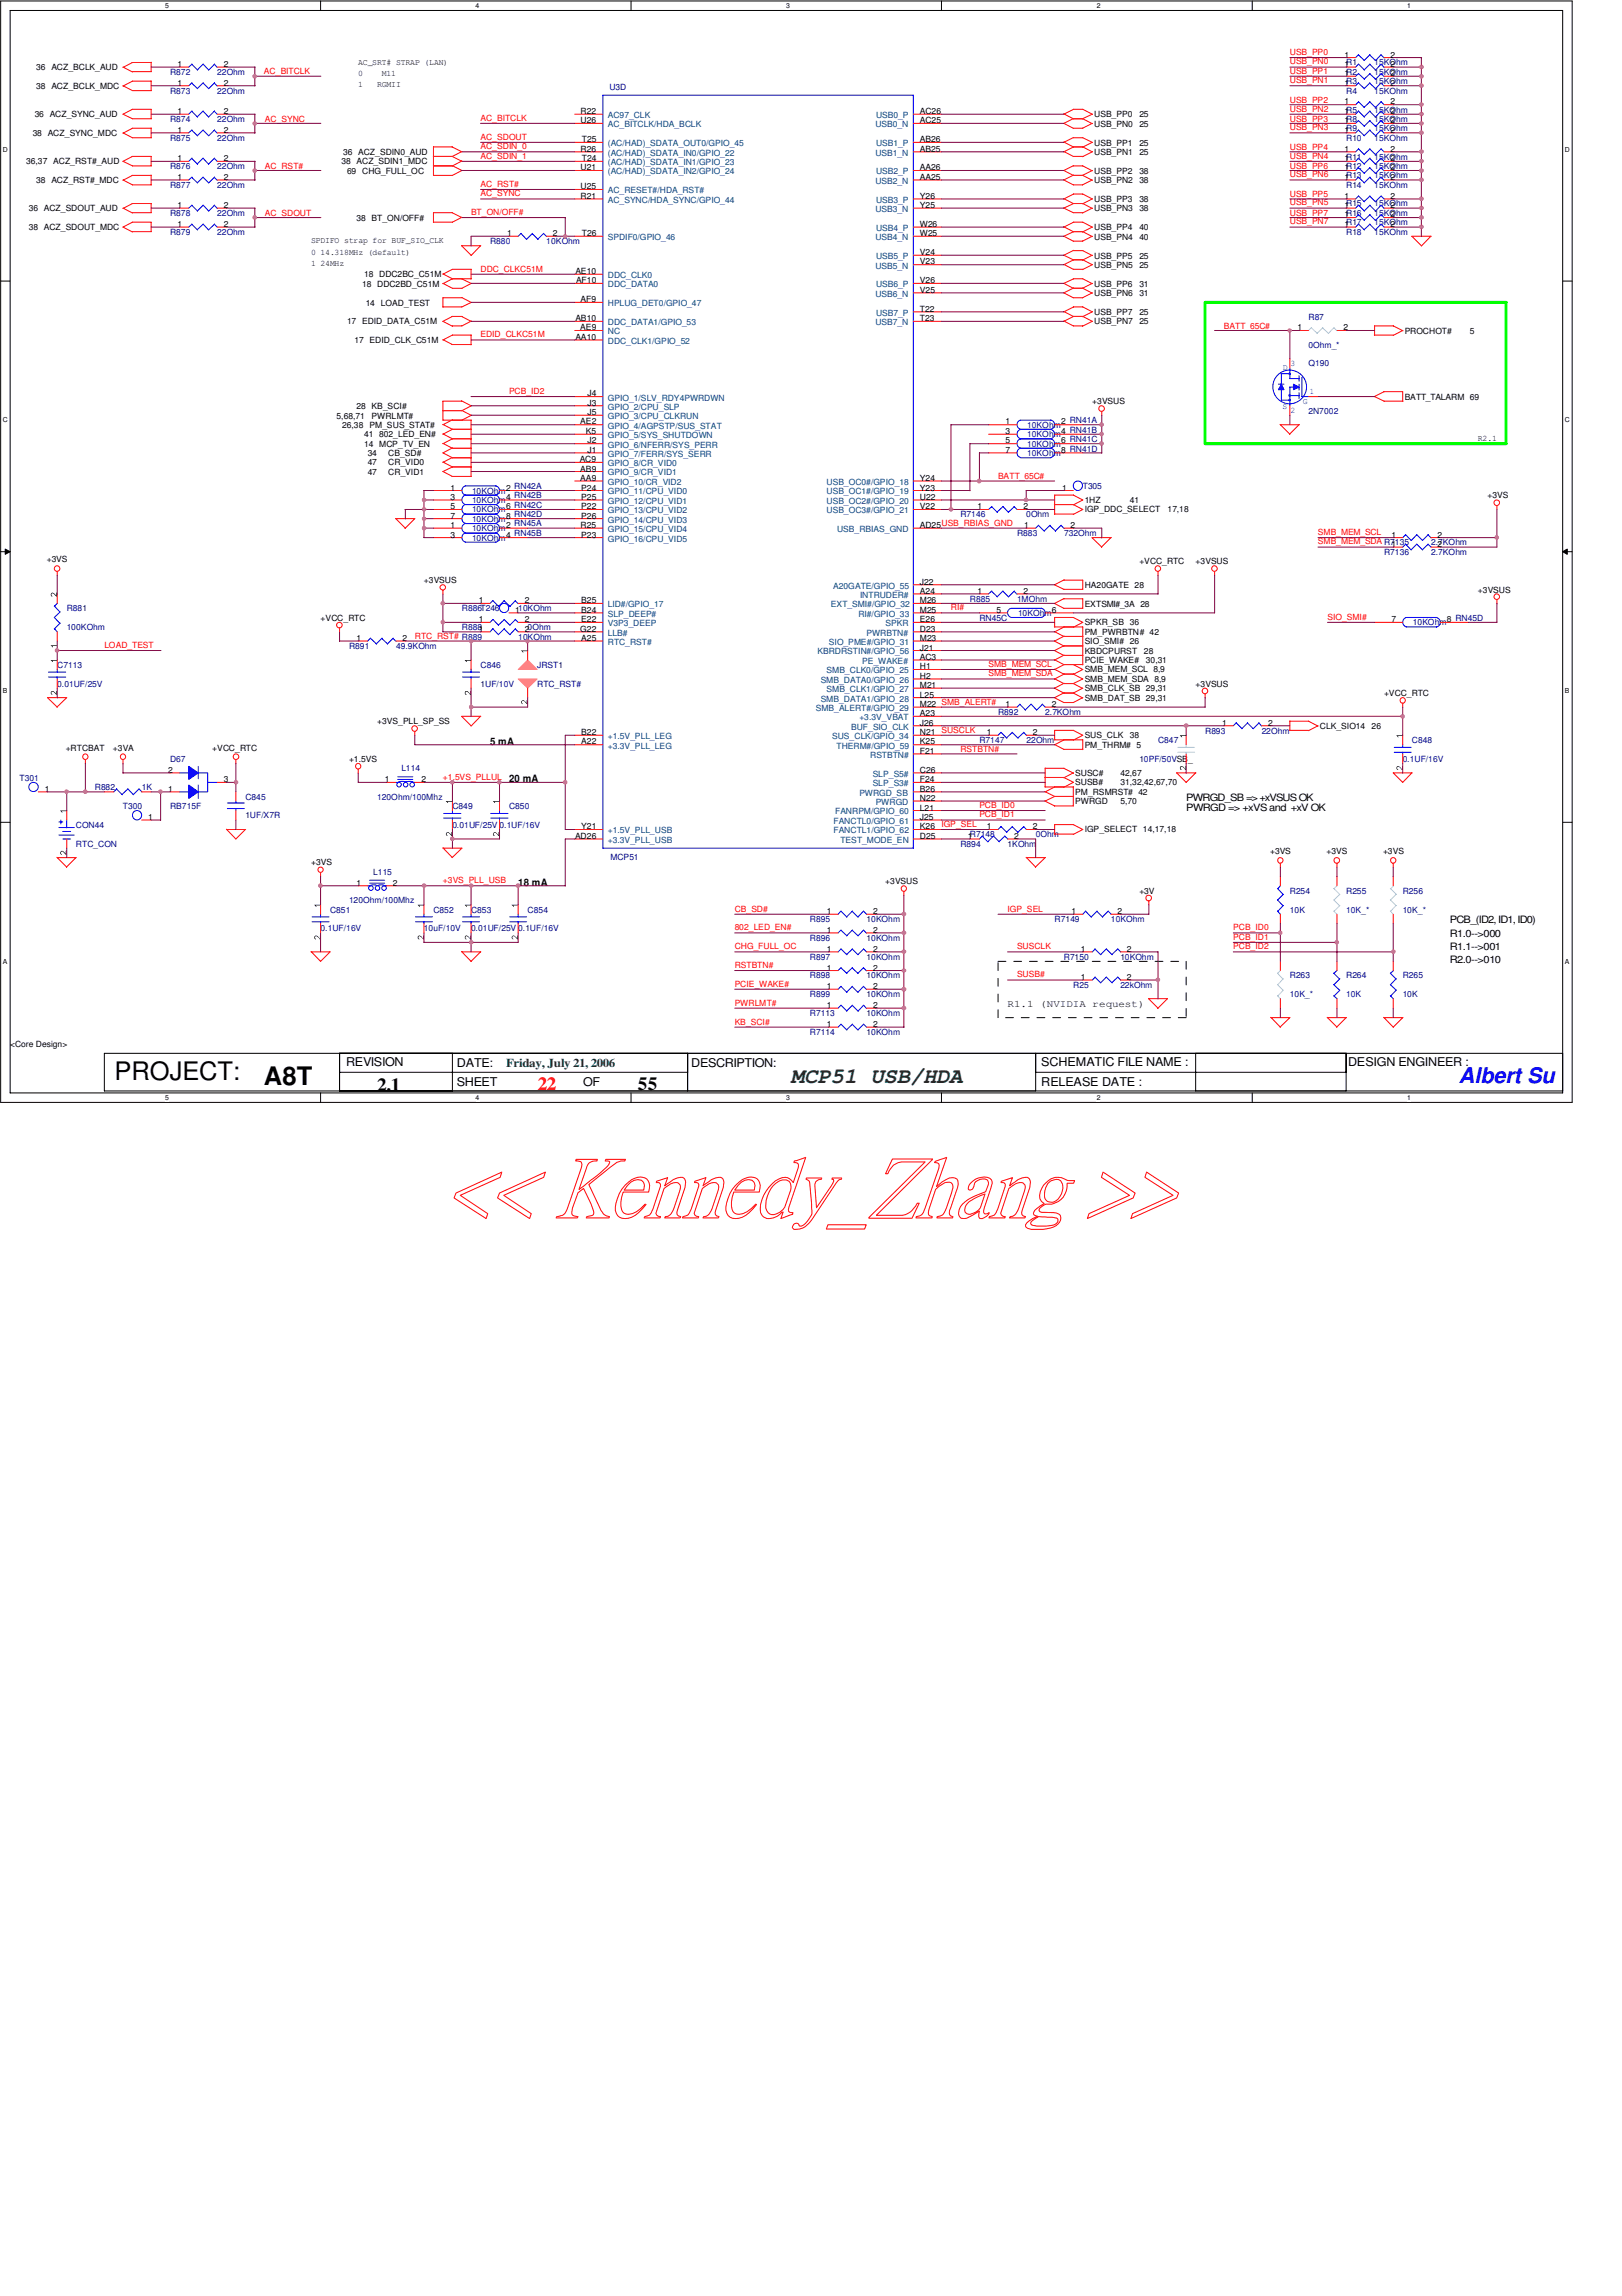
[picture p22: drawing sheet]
<svg xmlns="http://www.w3.org/2000/svg" width="210mm" height="297mm" viewBox="0 0 210 297" stroke-linecap="round" stroke-linejoin="round" font-family="sans-serif">
<defs><g id="words">
<g font-size="3.3">
<text x="14.8" y="139.7">PROJECT:</text>
<text x="34.2" y="140.3">A8T</text>
</g>
<text font-size="2.8" fill="#008000" x="102.4" y="140.1">MCP51 USB/HDA</text>
<text font-size="2.8" fill="#00f" x="188.8" y="140.1">Albert Su</text>
<g font-size="2.4">
<text x="48.8" y="141.2">2.1</text>
<text x="82.5" y="141.1">55</text>
</g>
<text font-size="2.4" fill="#f00" x="69.6" y="141.1">22</text>
<g font-size="1.6">
<text x="44.8" y="138">REVISION</text>
<text x="134.7" y="138">SCHEMATIC FILE NAME :</text>
<text x="174.5" y="138">DESIGN ENGINEER :</text>
<text x="59.1" y="140.5">SHEET</text>
<text x="59.1" y="138">DATE:</text>
<text x="75.5" y="140.5">OF</text>
<text x="89.5" y="138">DESCRIPTION:</text>
<text x="134.7" y="140.5">RELEASE DATE :</text>
</g>
<text font-size="1.6" fill="#008000" x="65.5" y="138">Friday, July 21, 2006</text>
<g font-size="1.3">
<text x="63.4" y="96.4">5 mA</text>
<text x="65.9" y="101.2">20 mA</text>
<text x="153.5" y="104.9">PWRGD =&gt; +xVS and +xV OK</text>
<text x="153.5" y="103.6">PWRGD_SB =&gt; +xVSUS OK</text>
<text x="67.1" y="114.6">18 mA</text>
<text x="187.6" y="119.5">PCB_(ID2, ID1, ID0)</text>
<text x="187.6" y="121.2">R1.0--&gt;000</text>
<text x="187.6" y="122.9">R1.1--&gt;001</text>
<text x="187.6" y="124.5">R2.0--&gt;010</text>
<text x="130.4" y="130.3">R1.1 (NVIDIA request)</text>
</g>
<g font-size="1.1">
<text x="4.7" y="9.1">36 ACZ_BCLK_AUD</text>
<text x="4.7" y="11.5">38 ACZ_BCLK_MDC</text>
<text x="23" y="11.1">1</text>
<text x="23" y="8.7">1</text>
<text x="29" y="11.1">2</text>
<text x="29" y="8.7">2</text>
<text x="46.4" y="8.4">AC_SRT# STRAP (LAN)</text>
<text x="46.4" y="9.8">0</text>
<text x="46.4" y="11.3">1</text>
<text x="48.8" y="11.3">RGMII</text>
<text x="49.4" y="9.8">M11</text>
<text x="174" y="11.1">1R3</text>
<text x="174" y="7.5">1</text>
<text x="174" y="8.7">1R1</text>
<text x="174" y="9.9">1R2</text>
<text x="180" y="11.1">2</text>
<text x="180" y="7.5">2</text>
<text x="180" y="8.7">2</text>
<text x="180" y="9.9">2</text>
<text x="4.2" y="17.6">38 ACZ_SYNC_MDC</text>
<text x="4.5" y="15.2">36 ACZ_SYNC_AUD</text>
<text x="23" y="14.7">1</text>
<text x="23" y="17.2">1</text>
<text x="29" y="14.7">2</text>
<text x="29" y="17.2">2</text>
<text x="75.1" y="14.7">R22</text>
<text x="75.1" y="16">U26</text>
<text x="119" y="14.7">AC26</text>
<text x="119" y="16">AC25</text>
<text x="141.6" y="15.2">USB_PP0</text>
<text x="141.6" y="16.4">USB_PN0</text>
<text x="147.4" y="15.2">25</text>
<text x="147.4" y="16.4">25</text>
<text x="174" y="13.5">1</text>
<text x="174" y="14.7">1R5</text>
<text x="174" y="16">1R8</text>
<text x="174" y="17.2">1R9</text>
<text x="180" y="13.5">2</text>
<text x="180" y="14.7">2</text>
<text x="180" y="16">2</text>
<text x="180" y="17.2">2</text>
<text x="3.4" y="21.3">36,37 ACZ_RST#_AUD</text>
<text x="4.7" y="23.7">38 ACZ_RST#_MDC</text>
<text x="23" y="20.8">1</text>
<text x="23" y="23.3">1</text>
<text x="29" y="20.8">2</text>
<text x="29" y="23.3">2</text>
<text x="44.2" y="21.3">38 ACZ_SDIN1_MDC</text>
<text x="44.4" y="20">36 ACZ_SDIN0_AUD</text>
<text x="44.9" y="22.5">69 CHG_FULL_OC</text>
<text x="75.1" y="19.6">R26</text>
<text x="75.1" y="22.1">U21</text>
<text x="75.3" y="18.4">T25</text>
<text x="75.3" y="20.8">T24</text>
<text x="119" y="18.4">AB26</text>
<text x="119" y="19.6">AB25</text>
<text x="119" y="22.1">AA26</text>
<text x="119" y="23.3">AA25</text>
<text x="141.6" y="22.5">USB_PP2</text>
<text x="141.6" y="23.7">USB_PN2</text>
<text x="141.6" y="18.8">USB_PP1</text>
<text x="141.6" y="20">USB_PN1</text>
<text x="147.4" y="22.5">38</text>
<text x="147.4" y="23.7">38</text>
<text x="147.4" y="18.8">25</text>
<text x="147.4" y="20">25</text>
<text x="174" y="19.6">1</text>
<text x="174" y="20.8">1R11</text>
<text x="174" y="22.1">1R12</text>
<text x="174" y="23.3">1R13</text>
<text x="180" y="19.6">2</text>
<text x="180" y="20.8">2</text>
<text x="180" y="22.1">2</text>
<text x="180" y="23.3">2</text>
<text x="3.7" y="27.3">36 ACZ_SDOUT_AUD</text>
<text x="3.7" y="29.8">38 ACZ_SDOUT_MDC</text>
<text x="23" y="29.3">1</text>
<text x="23" y="26.9">1</text>
<text x="29" y="29.3">2</text>
<text x="29" y="26.9">2</text>
<text x="46.1" y="28.5">38 BT_ON/OFF#</text>
<text x="75.1" y="24.5">U25</text>
<text x="75.1" y="25.7">R21</text>
<text x="119" y="25.7">Y26</text>
<text x="119" y="26.9">Y25</text>
<text x="119" y="29.3">W26</text>
<text x="141.6" y="26.1">USB_PP3</text>
<text x="141.6" y="27.3">USB_PN3</text>
<text x="141.6" y="29.8">USB_PP4</text>
<text x="147.4" y="26.1">38</text>
<text x="147.4" y="27.3">38</text>
<text x="147.4" y="29.8">40</text>
<text x="174" y="25.7">1</text>
<text x="174" y="26.9">1R15</text>
<text x="174" y="28.1">1R16</text>
<text x="174" y="29.3">1R17</text>
<text x="180" y="25.7">2</text>
<text x="180" y="26.9">2</text>
<text x="180" y="28.1">2</text>
<text x="180" y="29.3">2</text>
<text x="40.3" y="31.5">SPDIFO strap for BUF_SIO_CLK</text>
<text x="40.3" y="32.9">0 14.318MHz (default)</text>
<text x="40.3" y="34.4">1 24MHz</text>
<text x="47.1" y="35.9">18 DDC2BC_C51M</text>
<text x="65.6" y="30.6">1</text>
<text x="71.5" y="30.6">2</text>
<text x="74.5" y="35.4">AE10</text>
<text x="75.3" y="30.6">T26</text>
<text x="119" y="30.6">W25</text>
<text x="119" y="33">V24</text>
<text x="119" y="34.2">V23</text>
<text x="141.6" y="31">USB_PN4</text>
<text x="141.6" y="33.4">USB_PP5</text>
<text x="141.6" y="34.6">USB_PN5</text>
<text x="147.4" y="31">40</text>
<text x="147.4" y="33.4">25</text>
<text x="147.4" y="34.6">25</text>
<text x="44.9" y="42">17 EDID_DATA_C51M</text>
<text x="46.9" y="37.1">18 DDC2BD_C51M</text>
<text x="47.3" y="39.5">14 LOAD_TEST</text>
<text x="74.5" y="41.5">AB10</text>
<text x="74.5" y="36.7">AF10</text>
<text x="75.1" y="39.1">AF9</text>
<text x="119" y="36.7">V26</text>
<text x="119" y="37.9">V25</text>
<text x="119" y="40.3">T22</text>
<text x="119" y="41.5">T23</text>
<text x="141.6" y="40.7">USB_PP7</text>
<text x="141.6" y="42">USB_PN7</text>
<text x="141.6" y="37.1">USB_PP6</text>
<text x="141.6" y="38.3">USB_PN6</text>
<text x="147.4" y="40.7">25</text>
<text x="147.4" y="42">25</text>
<text x="147.4" y="37.1">31</text>
<text x="147.4" y="38.3">31</text>
<text x="45.9" y="44.4">17 EDID_CLK_C51M</text>
<text x="74.5" y="43.9">AA10</text>
<text x="75.1" y="42.8">AE9</text>
<text x="167.9" y="42.8">1</text>
<text x="173.9" y="42.8">2</text>
<text x="181.8" y="43.2">PROCHOT#</text>
<text x="190.2" y="43.2">5</text>
<text x="46.1" y="52.9">28 KB_SCI#</text>
<text x="76" y="51.3">J4</text>
<text x="76" y="52.5">J3</text>
<text x="76" y="53.7">J5</text>
<text x="141.4" y="52.3">+3VSUS</text>
<text x="181.8" y="51.7">BATT_TALARM 69</text>
<text x="43.6" y="54.1">5,68,71</text>
<text x="44.3" y="55.4">26,38</text>
<text x="47.1" y="57.8">14 MCP_TV_EN</text>
<text x="47.1" y="56.6">41</text>
<text x="47.6" y="59">34</text>
<text x="47.8" y="55.4">PM_SUS_STAT#</text>
<text x="48.1" y="54.1">PWRLMT#</text>
<text x="49.1" y="56.6">802_LED_EN#</text>
<text x="50.2" y="59">CB_SD#</text>
<text x="75" y="59.8">AC9</text>
<text x="75.1" y="54.9">AE2</text>
<text x="75.8" y="56.1">K5</text>
<text x="76" y="57.4">J2</text>
<text x="76" y="58.6">J1</text>
<text x="130.1" y="56.1">3</text>
<text x="130.1" y="57.4">5</text>
<text x="130.1" y="58.6">7</text>
<text x="130.1" y="54.9">1</text>
<text x="137.3" y="56.1">4 RN41B</text>
<text x="137.3" y="57.4">6 RN41C</text>
<text x="137.3" y="58.6">8 RN41D</text>
<text x="137.3" y="54.9">2 RN41A</text>
<text x="191.3" y="57.1">R2.1</text>
<text x="47.6" y="61.4">47</text>
<text x="47.6" y="60.2">47</text>
<text x="50.2" y="61.4">CR_VID1</text>
<text x="50.2" y="60.2">CR_VID0</text>
<text x="58.3" y="63.5">1</text>
<text x="58.3" y="64.6">3</text>
<text x="58.3" y="65.9">5</text>
<text x="65.5" y="63.5">2 RN42A</text>
<text x="65.5" y="64.6">4 RN42B</text>
<text x="65.5" y="65.9">6 RN42C</text>
<text x="75.1" y="61">AB9</text>
<text x="75.1" y="62.2">AA9</text>
<text x="75.2" y="63.5">P24</text>
<text x="75.2" y="64.6">P25</text>
<text x="75.2" y="65.9">P22</text>
<text x="119" y="62.2">Y24</text>
<text x="119" y="63.5">Y23</text>
<text x="119" y="64.6">U22</text>
<text x="119" y="65.9">V22</text>
<text x="126.5" y="65.9">1</text>
<text x="132.5" y="65.9">2</text>
<text x="137.5" y="63.5">1</text>
<text x="140.4" y="65.1">1HZ</text>
<text x="146.2" y="65.1">41</text>
<text x="192.5" y="64.5">+3VS</text>
<text x="58.3" y="68.3">1</text>
<text x="58.3" y="67.1">7</text>
<text x="58.3" y="69.6">3</text>
<text x="65.5" y="68.3">2 RN45A</text>
<text x="65.5" y="67.1">8 RN42D</text>
<text x="65.5" y="69.6">4 RN45B</text>
<text x="75.1" y="68.3">R25</text>
<text x="75.2" y="67.1">P26</text>
<text x="75.2" y="69.6">P23</text>
<text x="119" y="68.3">AD25</text>
<text x="132.5" y="68.3">1</text>
<text x="138.5" y="68.3">2</text>
<text x="140.4" y="66.3">IGP_DDC_SELECT</text>
<text x="151.1" y="66.3">17,18</text>
<text x="180.1" y="69.6">1</text>
<text x="180.1" y="70.7">1</text>
<text x="186" y="69.6">2</text>
<text x="186" y="70.7">2</text>
<text x="6.1" y="72.8">+3VS</text>
<text x="54.9" y="75.4">+3VSUS</text>
<text x="119" y="75.6">J22</text>
<text x="119" y="76.8">A24</text>
<text x="126.5" y="76.8">1</text>
<text x="132.5" y="76.8">2</text>
<text x="140.4" y="76">HA20GATE 28</text>
<text x="147.4" y="73">+VCC_RTC</text>
<text x="154.7" y="73">+3VSUS</text>
<text x="191.3" y="76.7">+3VSUS</text>
<text x="41.5" y="80.3">+VCC_RTC</text>
<text x="46.1" y="82.9">1</text>
<text x="52.1" y="82.9">2</text>
<text x="62" y="80.5">1</text>
<text x="62" y="78.1">1</text>
<text x="66.7" y="79.2">110KOhm</text>
<text x="67.9" y="80.5">2</text>
<text x="67.9" y="78.1">2</text>
<text x="67.9" y="81.7">20Ohm</text>
<text x="75.1" y="81.7">G22</text>
<text x="75.2" y="78.1">B25</text>
<text x="75.2" y="79.2">B24</text>
<text x="75.2" y="80.5">E22</text>
<text x="75.2" y="82.9">A25</text>
<text x="119" y="78.1">M26</text>
<text x="119" y="79.2">M25</text>
<text x="119" y="80.5">E26</text>
<text x="119" y="81.7">D23</text>
<text x="119" y="82.9">M23</text>
<text x="128.9" y="79.2">5</text>
<text x="136.1" y="79.2">6</text>
<text x="140.4" y="78.5">EXTSMI#_3A 28</text>
<text x="140.4" y="82.1">PM_PWRBTN# 42</text>
<text x="140.4" y="83.4">SIO_SMI# 26</text>
<text x="140.4" y="80.9">SPKR_SB 36</text>
<text x="180.1" y="80.5">7</text>
<text x="187.2" y="80.5">8 RN45D</text>
<text x="119" y="84.2">J21</text>
<text x="119" y="85.3">AC3</text>
<text x="119" y="86.6">H1</text>
<text x="119" y="87.8">H2</text>
<text x="119" y="89">M21</text>
<text x="140.4" y="84.6">KBDCPURST</text>
<text x="140.4" y="85.8">PCIE_WAKE#</text>
<text x="140.4" y="89.5">SMB_CLK_SB 29,31</text>
<text x="140.4" y="87">SMB_MEM_SCL 8,9</text>
<text x="140.4" y="88.2">SMB_MEM_SDA 8,9</text>
<text x="148" y="84.6">28</text>
<text x="148.3" y="85.8">30,31</text>
<text x="154.7" y="88.9">+3VSUS</text>
<text x="48.8" y="93.7">+3VS_PLL_SP_SS</text>
<text x="75.2" y="95.1">B22</text>
<text x="119" y="90.3">L25</text>
<text x="119" y="91.4">M22</text>
<text x="119" y="92.7">A23</text>
<text x="119" y="93.9">J26</text>
<text x="119" y="95.1">N21</text>
<text x="127.7" y="95.1">1</text>
<text x="130.1" y="91.4">1</text>
<text x="133.6" y="95.1">2</text>
<text x="136.1" y="91.4">2</text>
<text x="140.4" y="90.7">SMB_DAT_SB 29,31</text>
<text x="140.4" y="95.5">SUS_CLK</text>
<text x="146.2" y="95.5">38</text>
<text x="158.2" y="93.9">1</text>
<text x="164.1" y="93.9">2</text>
<text x="170.8" y="94.3">CLK_SIO14</text>
<text x="177.5" y="94.3">26</text>
<text x="179.1" y="90">+VCC_RTC</text>
<text x="8.5" y="97.1">+RTCBAT</text>
<text x="14.6" y="97.1">+3VA</text>
<text x="21.8" y="100">2</text>
<text x="27.5" y="97.1">+VCC_RTC</text>
<text x="29" y="101.2">3</text>
<text x="45.2" y="98.6">+1.5VS</text>
<text x="49.8" y="101.2">1</text>
<text x="54.5" y="101.2">2</text>
<text x="75.2" y="96.3">A22</text>
<text x="119" y="96.3">K25</text>
<text x="119" y="97.5">F21</text>
<text x="119" y="100">C26</text>
<text x="119" y="101.2">F24</text>
<text x="139.1" y="101.6">SUSB#</text>
<text x="139.1" y="100.4">SUSC#</text>
<text x="140.4" y="96.7">PM_THRM# 5</text>
<text x="145" y="101.6">31,32,42,67,70</text>
<text x="145" y="100.4">42,67</text>
<text x="5.8" y="102.4">1</text>
<text x="19.2" y="106.1">1</text>
<text x="21.8" y="102.4">1</text>
<text x="75.2" y="107.3">Y21</text>
<text x="119" y="102.4">B26</text>
<text x="119" y="103.6">N22</text>
<text x="119" y="104.9">L21</text>
<text x="119" y="106.1">J25</text>
<text x="119" y="107.3">K26</text>
<text x="127.7" y="107.3">1</text>
<text x="133.6" y="107.3">2</text>
<text x="139.1" y="102.8">PM_RSMRST# 42</text>
<text x="139.1" y="104.1">PWRGD</text>
<text x="140.4" y="107.7">IGP_SELECT 14,17,18</text>
<text x="145" y="104.1">5,70</text>
<text x="40.3" y="112">+3VS</text>
<text x="74.4" y="108.5">AD26</text>
<text x="119" y="108.5">D25</text>
<text x="125.3" y="108.5">1R7148</text>
<text x="131.2" y="108.5">2</text>
<text x="164.4" y="110.5">+3VS</text>
<text x="171.7" y="110.5">+3VS</text>
<text x="179" y="110.5">+3VS</text>
<text x="46.1" y="114.6">1</text>
<text x="50.8" y="114.6">2</text>
<text x="107" y="118.2">1</text>
<text x="113" y="118.2">2</text>
<text x="114.6" y="114.4">+3VSUS</text>
<text x="138.6" y="118.2">1</text>
<text x="144.6" y="118.2">2</text>
<text x="147.4" y="115.6">+3V</text>
<text x="107" y="120.7">1</text>
<text x="107" y="123.1">1</text>
<text x="107" y="125.6">1</text>
<text x="113" y="120.7">2</text>
<text x="113" y="123.1">2</text>
<text x="113" y="125.6">2</text>
<text x="139.9" y="123.1">1</text>
<text x="145.8" y="123.1">2</text>
<text x="107" y="128">1</text>
<text x="107" y="130.4">1</text>
<text x="113" y="128">2</text>
<text x="113" y="130.4">2</text>
<text x="139.9" y="126.7">1</text>
<text x="145.8" y="126.7">2</text>
<text x="1.3" y="135.5">&lt;Core Design&gt;</text>
<text x="107" y="132.8">1</text>
<text x="113" y="132.8">2</text>
</g>
<g font-size="1.1" fill="#000080">
<text x="22" y="9.7">R872</text>
<text x="28.1" y="9.7">22Ohm</text>
<text x="78.9" y="11.6">U3D</text>
<text x="177.8" y="8.5">15KOhm</text>
<text x="177.8" y="9.7">15KOhm</text>
<text x="177.8" y="10.9">15KOhm</text>
<text x="22" y="15.8">R874</text>
<text x="22" y="12.1">R873</text>
<text x="28.1" y="15.8">22Ohm</text>
<text x="28.1" y="12.1">22Ohm</text>
<text x="174.2" y="12.1">R4</text>
<text x="177.8" y="12.1">15KOhm</text>
<text x="177.8" y="14.6">15KOhm</text>
<text x="177.8" y="15.8">15KOhm</text>
<text x="177.8" y="17">15KOhm</text>
<text x="22" y="21.9">R876</text>
<text x="22" y="18.2">R875</text>
<text x="28.1" y="21.9">22Ohm</text>
<text x="28.1" y="18.2">22Ohm</text>
<text x="174.2" y="18.2">R10</text>
<text x="177.8" y="18.2">15KOhm</text>
<text x="177.8" y="20.7">15KOhm</text>
<text x="177.8" y="21.9">15KOhm</text>
<text x="177.8" y="23.1">15KOhm</text>
<text x="22" y="24.3">R877</text>
<text x="22" y="27.9">R878</text>
<text x="28.1" y="24.3">22Ohm</text>
<text x="28.1" y="27.9">22Ohm</text>
<text x="174.2" y="24.3">R14</text>
<text x="177.8" y="26.7">15KOhm</text>
<text x="177.8" y="27.9">15KOhm</text>
<text x="177.8" y="29.2">15KOhm</text>
<text x="177.8" y="24.3">15KOhm</text>
<text x="22" y="30.4">R879</text>
<text x="28.1" y="30.4">22Ohm</text>
<text x="63.4" y="31.6">R880</text>
<text x="70.7" y="31.6">10KOhm</text>
<text x="174.2" y="30.4">R18</text>
<text x="177.8" y="30.4">15KOhm</text>
<text x="169.3" y="41.4">R87</text>
<text x="169.3" y="47.4">Q190</text>
<text x="169.3" y="45">0Ohm_*</text>
<text x="169.3" y="53.5">2N7002</text>
<text x="132.9" y="56.6">10KOhm</text>
<text x="132.9" y="57.8">10KOhm</text>
<text x="132.9" y="59">10KOhm</text>
<text x="132.9" y="55.4">10KOhm</text>
<text x="61.1" y="63.9">10KOhm</text>
<text x="61.1" y="65.1">10KOhm</text>
<text x="140.1" y="63.2">T305</text>
<text x="61.1" y="66.3">10KOhm</text>
<text x="61.1" y="68.7">10KOhm</text>
<text x="61.1" y="67.5">10KOhm</text>
<text x="61.1" y="70">10KOhm</text>
<text x="124.3" y="66.9">R7146</text>
<text x="131.6" y="69.3">R883</text>
<text x="132.8" y="66.9">0Ohm</text>
<text x="137.7" y="69.3">732Ohm</text>
<text x="179.1" y="71.8">R7136</text>
<text x="185.2" y="70.6">2.7KOhm</text>
<text x="185.2" y="71.8">2.7KOhm</text>
<text x="125.5" y="77.9">R885</text>
<text x="131.6" y="77.9">1MOhm</text>
<text x="8.6" y="79.1">R881</text>
<text x="8.6" y="81.5">100KOhm</text>
<text x="45.2" y="83.9">R891</text>
<text x="51.3" y="83.9">49.9KOhm</text>
<text x="59.8" y="81.5">R8881</text>
<text x="59.8" y="79.1">R886T246</text>
<text x="67.1" y="82.8">10KOhm</text>
<text x="126.7" y="80.3">RN45C</text>
<text x="131.7" y="79.7">10KOhm</text>
<text x="182.8" y="80.9">10KOhm</text>
<text x="7.4" y="86.4">C7113</text>
<text x="7.4" y="88.9">0.01UF/25V</text>
<text x="62.2" y="86.4">C846</text>
<text x="62.2" y="88.9">1UF/10V</text>
<text x="69.5" y="86.4">JRST1</text>
<text x="69.5" y="88.9">RTC_RST#</text>
<text x="129.2" y="92.5">R892</text>
<text x="135.3" y="92.5">2.7KOhm</text>
<text x="156" y="94.9">R893</text>
<text x="163.3" y="94.9">22Ohm</text>
<text x="2.5" y="101">T301</text>
<text x="22" y="98.6">D67</text>
<text x="51.9" y="99.8">L114</text>
<text x="126.7" y="96.1">R7147</text>
<text x="132.8" y="96.1">22Ohm</text>
<text x="147.4" y="98.6">10PF/50VSB_</text>
<text x="149.9" y="96.1">C847</text>
<text x="181.5" y="98.6">0.1UF/16V</text>
<text x="182.7" y="96.1">C848</text>
<text x="9.8" y="107.1">CON44</text>
<text x="12.3" y="102.2">R882</text>
<text x="15.9" y="104.6">T300</text>
<text x="18.4" y="102.2">1K</text>
<text x="22" y="104.6">RB715F</text>
<text x="31.7" y="103.5">C845</text>
<text x="31.7" y="105.9">1UF/X7R</text>
<text x="48.8" y="103.5">120Ohm/100Mhz</text>
<text x="58.5" y="104.6">C849</text>
<text x="58.5" y="107.1">0.01UF/25V 0.1UF/16V</text>
<text x="65.9" y="104.6">C850</text>
<text x="9.8" y="109.5">RTC_CON</text>
<text x="48.3" y="113.2">L115</text>
<text x="79" y="111.2">MCP51</text>
<text x="124.3" y="109.5">R894</text>
<text x="130.4" y="109.5">1KOhm</text>
<text x="134" y="108.3">0Ohm</text>
<text x="42.7" y="118.1">C851</text>
<text x="45.2" y="116.8">120Ohm/100Mhz</text>
<text x="56.1" y="118.1">C852</text>
<text x="61" y="118.1">C853</text>
<text x="68.3" y="118.1">C854</text>
<text x="104.8" y="119.3">R895</text>
<text x="112.1" y="119.3">10KOhm</text>
<text x="136.5" y="119.3">R7149</text>
<text x="143.8" y="119.3">10KOhm</text>
<text x="166.9" y="115.6">R254</text>
<text x="166.9" y="118.1">10K</text>
<text x="174.2" y="115.6">R255</text>
<text x="174.2" y="118.1">10K_*</text>
<text x="181.5" y="115.6">R256</text>
<text x="181.5" y="118.1">10K_*</text>
<text x="41.5" y="120.5">0.1UF/16V</text>
<text x="54.9" y="120.5">10uF/10V</text>
<text x="61" y="120.5">0.01UF/25V 0.1UF/16V</text>
<text x="104.8" y="121.7">R896</text>
<text x="104.8" y="124.2">R897</text>
<text x="112.1" y="121.7">10KOhm</text>
<text x="112.1" y="124.2">10KOhm</text>
<text x="137.7" y="124.2">R7150</text>
<text x="145" y="124.2">10KOhm</text>
<text x="104.8" y="129">R899</text>
<text x="104.8" y="131.4">R7113</text>
<text x="104.8" y="126.6">R898</text>
<text x="112.1" y="131.4">10KOhm</text>
<text x="112.1" y="129">10KOhm</text>
<text x="112.1" y="126.6">10KOhm</text>
<text x="138.9" y="127.8">R25</text>
<text x="145" y="127.8">22kOhm</text>
<text x="166.9" y="126.6">R263</text>
<text x="166.9" y="129">10K_*</text>
<text x="174.2" y="126.6">R264</text>
<text x="174.2" y="129">10K</text>
<text x="181.5" y="126.6">R265</text>
<text x="181.5" y="129">10K</text>
<text x="104.8" y="133.9">R7114</text>
<text x="112.1" y="133.9">10KOhm</text>
</g>
<g font-size="1.1" fill="#f00">
<text x="34.2" y="9.6">AC_BITCLK</text>
<text x="166.9" y="8.3">USB_PN0</text>
<text x="166.9" y="9.6">USB_PP1</text>
<text x="166.9" y="10.8">USB_PN1</text>
<text x="166.9" y="7.2">USB_PP0</text>
<text x="34.3" y="15.8">AC_SYNC</text>
<text x="62.2" y="15.7">AC_BITCLK</text>
<text x="166.9" y="15.8">USB_PP3</text>
<text x="166.9" y="16.8">USB_PN3</text>
<text x="166.9" y="14.4">USB_PN2</text>
<text x="166.9" y="13.3">USB_PP2</text>
<text x="34.3" y="21.9">AC_RST#</text>
<text x="62.2" y="20.5">AC_SDIN_1</text>
<text x="62.2" y="19.3">AC_SDIN_0</text>
<text x="62.2" y="18.1">AC_SDOUT</text>
<text x="166.9" y="21.9">USB_PP6</text>
<text x="166.9" y="19.4">USB_PP4</text>
<text x="166.9" y="20.5">USB_PN4</text>
<text x="166.9" y="22.9">USB_PN6</text>
<text x="34.3" y="27.9">AC_SDOUT</text>
<text x="61" y="27.8">BT_ON/OFF#</text>
<text x="62.2" y="25.4">AC_SYNC</text>
<text x="62.2" y="24.2">AC_RST#</text>
<text x="166.9" y="26.6">USB_PN5</text>
<text x="166.9" y="25.5">USB_PP5</text>
<text x="166.9" y="27.9">USB_PP7</text>
<text x="166.9" y="29">USB_PN7</text>
<text x="62.2" y="35.1">DDC_CLKC51M</text>
<text x="62.2" y="43.6">EDID_CLKC51M</text>
<text x="158.4" y="42.6">BATT_65C#</text>
<text x="65.9" y="51">PCB_ID2</text>
<text x="129.2" y="61.9">BATT_65C#</text>
<text x="121.8" y="68">USB_RBIAS_GND</text>
<text x="170.6" y="69.2">SMB_MEM_SCL</text>
<text x="170.6" y="70.4">SMB_MEM_SDA R7135</text>
<text x="13.5" y="83.8">LOAD_TEST</text>
<text x="53.7" y="82.6">RTC_RST# R889</text>
<text x="123.1" y="79">RI#</text>
<text x="171.8" y="80.2">SIO_SMI#</text>
<text x="127.9" y="86.3">SMB_MEM_SCL</text>
<text x="127.9" y="87.5">SMB_MEM_SDA</text>
<text x="121.8" y="91.1">SMB_ALERT#</text>
<text x="121.8" y="94.8">SUSCLK</text>
<text x="57.3" y="100.9">+1.5VS_PLLUL</text>
<text x="124.3" y="97.2">RSTBTN#</text>
<text x="121.8" y="107">IGP_SEL</text>
<text x="126.7" y="104.6">PCB_ID0</text>
<text x="126.7" y="105.7">PCB_ID1</text>
<text x="57.3" y="114.3">+3VS_PLL_USB</text>
<text x="95.1" y="117.9">CB_SD#</text>
<text x="130.4" y="117.9">IGP_SEL</text>
<text x="95.1" y="122.8">CHG_FULL_OC</text>
<text x="95.1" y="120.4">802_LED_EN#</text>
<text x="95.1" y="125.3">RSTBTN#</text>
<text x="131.6" y="122.8">SUSCLK</text>
<text x="159.6" y="120.4">PCB_ID0</text>
<text x="159.6" y="122.8">PCB_ID2</text>
<text x="159.6" y="121.6">PCB_ID1</text>
<text x="95.1" y="130.1">PWRLMT#</text>
<text x="95.1" y="127.7">PCIE_WAKE#</text>
<text x="131.6" y="126.4">SUSB#</text>
<text x="95.1" y="132.5">KB_SCI#</text>
</g>
<g font-size="1.1" fill="#004080">
<text x="78.7" y="15.3">AC97_CLK</text>
<text x="78.7" y="16.5">AC_BITCLK/HDA_BCLK</text>
<text x="113.3" y="16.5">USB0_N</text>
<text x="113.4" y="15.3">USB0_P</text>
<text x="78.7" y="18.9">(AC/HAD)_SDATA_OUT0/GPIO_45</text>
<text x="78.7" y="20.2">(AC/HAD)_SDATA_IN0/GPIO_22</text>
<text x="78.7" y="21.4">(AC/HAD)_SDATA_IN1/GPIO_23</text>
<text x="78.7" y="22.6">(AC/HAD)_SDATA_IN2/GPIO_24</text>
<text x="113.3" y="20.2">USB1_N</text>
<text x="113.3" y="23.8">USB2_N</text>
<text x="113.4" y="18.9">USB1_P</text>
<text x="113.4" y="22.6">USB2_P</text>
<text x="78.7" y="25">AC_RESET#/HDA_RST#</text>
<text x="78.7" y="26.2">AC_SYNC/HDA_SYNC/GPIO_44</text>
<text x="113.3" y="27.4">USB3_N</text>
<text x="113.4" y="26.2">USB3_P</text>
<text x="113.4" y="29.9">USB4_P</text>
<text x="78.7" y="31.1">SPDIF0/GPIO_46</text>
<text x="78.7" y="36">DDC_CLK0</text>
<text x="113.3" y="31.1">USB4_N</text>
<text x="113.3" y="34.8">USB5_N</text>
<text x="113.4" y="33.5">USB5_P</text>
<text x="78.7" y="37.2">DDC_DATA0</text>
<text x="78.7" y="39.6">HPLUG_DET0/GPIO_47</text>
<text x="113.3" y="38.4">USB6_N</text>
<text x="113.4" y="37.2">USB6_P</text>
<text x="113.4" y="40.9">USB7_P</text>
<text x="78.7" y="42.1">DDC_DATA1/GPIO_53</text>
<text x="78.7" y="43.3">NC</text>
<text x="78.7" y="44.5">DDC_CLK1/GPIO_52</text>
<text x="113.3" y="42.1">USB7_N</text>
<text x="78.7" y="51.8">GPIO_1/SLV_RDY4PWRDWN</text>
<text x="78.7" y="53">GPIO_2/CPU_SLP</text>
<text x="78.7" y="54.2">GPIO_3/CPU_CLKRUN</text>
<text x="78.7" y="55.5">GPIO_4/AGPSTP/SUS_STAT</text>
<text x="78.7" y="56.7">GPIO_5/SYS_SHUTDOWN</text>
<text x="78.7" y="57.9">GPIO_6/NFERR/SYS_PERR</text>
<text x="78.7" y="59.1">GPIO_7/FERR/SYS_SERR</text>
<text x="78.7" y="60.3">GPIO_8/CR_VID0</text>
<text x="78.7" y="61.5">GPIO_9/CR_VID1</text>
<text x="78.7" y="62.7">GPIO_10/CR_VID2</text>
<text x="78.7" y="64">GPIO_11/CPU_VID0</text>
<text x="78.7" y="65.2">GPIO_12/CPU_VID1</text>
<text x="107" y="62.7">USB_OC0#/GPIO_18</text>
<text x="107" y="64">USB_OC1#/GPIO_19</text>
<text x="107" y="65.2">USB_OC2#/GPIO_20</text>
<text x="78.7" y="66.4">GPIO_13/CPU_VID2</text>
<text x="78.7" y="67.6">GPIO_14/CPU_VID3</text>
<text x="78.7" y="68.8">GPIO_15/CPU_VID4</text>
<text x="78.7" y="70.1">GPIO_16/CPU_VID5</text>
<text x="107" y="66.4">USB_OC3#/GPIO_21</text>
<text x="108.3" y="68.8">USB_RBIAS_GND</text>
<text x="107.8" y="76.2">A20GATE/GPIO_55</text>
<text x="111.3" y="77.3">INTRUDER#</text>
<text x="78.7" y="78.6">LID#/GPIO_17</text>
<text x="78.7" y="79.8">SLP_DEEP#</text>
<text x="78.7" y="81">V3P3_DEEP</text>
<text x="78.7" y="82.3">LLB#</text>
<text x="78.7" y="83.4">RTC_RST#</text>
<text x="107.3" y="83.4">SIO_PME#/GPIO_31</text>
<text x="107.5" y="78.6">EXT_SMI#/GPIO_32</text>
<text x="111.1" y="79.8">RI#/GPIO_33</text>
<text x="112.1" y="82.3">PWRBTN#</text>
<text x="114.6" y="81">SPKR</text>
<text x="105.8" y="84.7">KBRDRSTIN#/GPIO_56</text>
<text x="106.2" y="88.3">SMB_DATA0/GPIO_26</text>
<text x="107" y="87.1">SMB_CLK0/GPIO_25</text>
<text x="107" y="89.5">SMB_CLK1/GPIO_27</text>
<text x="111.6" y="85.9">PE_WAKE#</text>
<text x="78.7" y="95.6">+1.5V_PLL_LEG</text>
<text x="105.6" y="92">SMB_ALERT#/GPIO_29</text>
<text x="106.2" y="90.8">SMB_DATA1/GPIO_28</text>
<text x="107.7" y="95.6">SUS_CLK/GPIO_34</text>
<text x="110.2" y="94.4">BUF_SIO_CLK</text>
<text x="111.2" y="93.2">+3.3V_VBAT</text>
<text x="78.7" y="96.9">+3.3V_PLL_LEG</text>
<text x="108.2" y="96.9">THERM#/GPIO_59</text>
<text x="112.6" y="98">RSTBTN#</text>
<text x="112.9" y="100.5">SLP_S5#</text>
<text x="112.9" y="101.7">SLP_S3#</text>
<text x="78.7" y="107.8">+1.5V_PLL_USB</text>
<text x="107.9" y="106.6">FANCTL0/GPIO_61</text>
<text x="107.9" y="107.8">FANCTL1/GPIO_62</text>
<text x="108.1" y="105.4">FANRPM/GPIO_60</text>
<text x="111.2" y="103">PWRGD_SB</text>
<text x="113.3" y="104.1">PWRGD</text>
<text x="78.7" y="109.1">+3.3V_PLL_USB</text>
<text x="108.8" y="109.1">TEST_MODE_EN</text>
</g>
<g font-size="1.1" fill="#00f">
<text x="166" y="47.9">D</text>
<text x="167" y="47.3">3</text>
<text x="165.9" y="52.9">S</text>
<text x="167" y="53.4">2</text>
<text x="168.6" y="52.3">G</text>
<text x="169.5" y="51">1</text>
</g>
<g font-size=".9">
<text x="21.4" y="1">5</text>
<text x="61.6" y="1">4</text>
<text x="101.7" y="1">3</text>
<text x="141.9" y="1">2</text>
<text x="182.1" y="1">1</text>
<text x=".4" y="19.6">D</text>
<text x="202.5" y="19.6">D</text>
<text x=".4" y="54.7">C</text>
<text x="202.5" y="54.7">C</text>
<text x=".4" y="89.7">B</text>
<text x="202.5" y="89.7">B</text>
<text x=".4" y="124.7">A</text>
<text x="202.5" y="124.7">A</text>
<text x="21.4" y="142.3">5</text>
<text x="61.6" y="142.3">4</text>
<text x="101.7" y="142.3">3</text>
<text x="141.9" y="142.3">2</text>
<text x="182.1" y="142.3">1</text>
</g>
</g></defs>
<path d="M.1 .1h203.4v142.5h-203.4zM1.3 1.4h200.9v140h-200.9z" fill="none" stroke="#000" stroke-width=".13"/>
<g fill="#fff">
<path d="M21.4 .3h.5v.9h-.5z"/>
<path d="M21.4 141.5h.5v1h-.5z"/>
</g>
<path d="M41.5 .1v1.3M41.5 141.4v1.2" fill="none" stroke="#000" stroke-width=".13"/>
<g fill="#fff">
<path d="M61.6 .3h.5v.9h-.5z"/>
<path d="M61.6 141.5h.5v1h-.5z"/>
</g>
<path d="M81.7 .1v1.3M81.7 141.4v1.2" fill="none" stroke="#000" stroke-width=".13"/>
<g fill="#fff">
<path d="M101.7 .3h.5v.9h-.5z"/>
<path d="M101.7 141.5h.5v1h-.5z"/>
</g>
<path d="M121.8 .1v1.3M121.8 141.4v1.2" fill="none" stroke="#000" stroke-width=".13"/>
<g fill="#fff">
<path d="M141.9 .3h.5v.9h-.5z"/>
<path d="M141.9 141.5h.5v1h-.5z"/>
</g>
<path d="M162.1 .1v1.3M162.1 141.4v1.2" fill="none" stroke="#000" stroke-width=".13"/>
<g fill="#fff">
<path d="M182.1 .3h.5v.9h-.5z"/>
<path d="M182.1 141.5h.5v1h-.5z"/>
<path d="M.4 18.8h.6v1.1h-.6z"/>
<path d="M202.5 18.8h.7v1.1h-.7z"/>
<path d="M.4 53.8h.6v1.1h-.6z"/>
<path d="M202.5 53.8h.7v1.1h-.7z"/>
</g>
<path d="M.1 36.4h1.2M202.2 36.4h1.3" fill="none" stroke="#000" stroke-width=".13"/>
<g fill="#fff">
<path d="M.4 88.9h.6v1h-.6z"/>
<path d="M202.5 88.9h.6v1h-.6z"/>
</g>
<path d="M.1 71.4h1.2M.7 71l.6 .4-.6 .3zM202.2 71.4l.6-.4v.7zM202.2 71.4h1.3" fill="none" stroke="#000" stroke-width=".13"/>
<path d="M.7 71l.6 .4-.6 .3zM202.2 71.4l.6-.4v.7z" fill="#000"/>
<g fill="#fff">
<path d="M.4 123.9h.6v1h-.6z"/>
<path d="M202.5 123.9h.6v1h-.6z"/>
</g>
<path d="M.1 106.4h1.2M202.2 106.4h1.3M13.5 136.3h188.7v4.8h-188.7zM43.9 136.3v4.8M43.9 138.7h45.1M58.5 136.3v4.8M89 136.3v4.8M134 138.7h40.2M134 136.3v4.8M154.7 136.3v4.8M174.2 136.3v4.8" fill="none" stroke="#000" stroke-width=".13"/>
<path d="M129.2 124.4h24.3M129.2 131.7v-7.3M153.5 124.4v7.3M153.5 131.7h-24.3" fill="none" stroke="#000" stroke-width=".13" stroke-dasharray="1 1 1 1 1 1 1 1"/>
<path d="M156 39.1h38.9v18.3h-38.9z" fill="none" stroke="#0f0" stroke-width=".38"/>
<g fill="none" stroke="#f00" stroke-width=".13">
<path d="M174.2 11.1h1.2M174.2 13.5h1.2M179.1 11.1h1.2M179.1 13.5h1.2M59.7 31.8l1.3 1.2M59.8 31.8h2.4M62.2 31.8l-1.2 1.3M174.2 25.7h1.2M174.2 26.9h1.2M174.2 28.2h1.2M179.1 25.7h1.2M179.1 26.9h1.2"/>
<path d="M179.1 28.2h1.2M185.2 30.6l-1.3 1.2M185.2 30.6h-2.5l1.2 1.2M127.9 56.2h3.7M127.9 57.4h3.7M136.5 56.2h3.6M136.5 57.4h3.6M142.6 53.3v.5M165.7 54.9l1.2 1.3M165.7 54.9h2.4M168.1 54.9l-1.2 1.3M7.4 74v.5"/>
<path d="M52.5 68.3l-1.3-1.2h2.5l-1.3 1.3M56.1 63.5h3.7M57.3 76.4v.5M64.6 63.5h3.7M126.7 65.9h1.2M131.6 65.9h1.2M132.8 68.3h1.2M137.7 68.3h1.2M141.3 69.6l1.3 1.2M141.4 69.6h2.4M143.8 69.6l-1.3 1.2M149.9 74v.5"/>
<path d="M157.2 74v.5M180.3 69.6h1.2M185.2 69.6h1.2M193.7 65.4v.5M193.7 77.6v.5M6.1 90.3l1.3 1.2M6.2 90.3h2.4l-1.2 1.2M11 98.3v.5M15.9 98.3v.5M30.5 98.3v.5M43.9 81.2v.5M46.4 99.5v.5"/>
<path d="M53.7 94.6v.5M59.7 92.7l1.3 1.2M59.8 92.7h2.4M62.2 92.7l-1.2 1.2M130.4 91.5h1.2M135.3 91.5h1.2M154.7 100l-1.2 1.2-1.2-1.2h2.5M156 89.8v.5M158.4 93.9h1.2M163.3 93.9h1.2M181.5 91v.5M182.7 100l-1.2 1.2-1.2-1.2h2.5"/>
<path d="M5 102.4h1.2M7.4 110.9l1.2 1.3M7.4 111h2.5M9.8 111l-1.2 1.2M29.3 107.3l1.2 1.2 1.2-1.2M29.3 107.3h2.5M41.5 112.9v.5M41.5 117.1v1.2M41.5 119.5v1.2M57.3 109.7h2.5l-1.3 1.3M57.3 109.7l1.2 1.3M58.5 103.6v1.3"/>
<path d="M58.5 106.1v1.2M64.6 103.6v1.3M64.6 106.1v1.2M117 115.3v.5M132.8 111h2.5l-1.3 1.2M132.8 110.9l1.2 1.3M138.9 118.3h1.2M143.8 118.3h1.2M148.7 116.5v.6M165.7 111.7v.5M165.7 113.4v1.2M165.7 118.3v1.2"/>
<path d="M173 111.7v.5M180.3 111.7v.5M40.3 123.1l1.2 1.3 1.2-1.3h-2.4M59.7 123.1l1.3 1.3 1.2-1.3M59.8 123.1h2.4M148.6 129.2l1.3 1.2M148.7 129.2h2.4l-1.3 1.3M164.5 131.7h2.4l-1.2 1.2M164.5 131.6l1.2 1.3M171.7 131.6l1.3 1.3M171.8 131.7h2.4M174.2 131.7l-1.2 1.2"/>
<path d="M179.1 131.6l1.2 1.3 1.2-1.2M179.1 131.7h2.5"/>
<circle cx="142.6" cy="52.9" r=".37"/>
<circle cx="7.4" cy="73.6" r=".36"/>
<circle cx="57.3" cy="76" r=".34"/>
<circle cx="149.8" cy="73.6" r=".36"/>
<circle cx="157.2" cy="73.6" r=".36"/>
<circle cx="193.7" cy="65" r=".36"/>
<circle cx="193.7" cy="77.2" r=".36"/>
<circle cx="11" cy="97.9" r=".35"/>
<circle cx="15.9" cy="97.9" r=".35"/>
<circle cx="30.5" cy="97.9" r=".37"/>
<circle cx="43.9" cy="80.9" r=".36"/>
<circle cx="46.3" cy="99.1" r=".35"/>
<circle cx="53.7" cy="94.3" r=".36"/>
<circle cx="155.9" cy="89.4" r=".36"/>
<circle cx="181.5" cy="90.6" r=".35"/>
<circle cx="41.5" cy="112.5" r=".34"/>
<circle cx="117" cy="115" r=".35"/>
<circle cx="148.6" cy="116.2" r=".37"/>
<circle cx="165.7" cy="111.3" r=".36"/>
<circle cx="173" cy="111.3" r=".37"/>
<circle cx="180.3" cy="111.3" r=".35"/>
</g>
<g fill="none" stroke="#00f" stroke-width=".13">
<path d="M175.4 13.5l.4-.3 .8 .7M175.8 10.8l.8 .7M175.8 10.7l-.4 .4M177.2 13.2l.8 .7M177.3 10.7l-.8 .8M177.3 13.2l-.8 .7M178.7 10.8l.4 .3M178.7 10.7l-.7 .8-.8-.7M179.1 13.5l-.4-.3-.7 .7M175.4 25.7l.4-.3 .8 .7M175.4 26.9l.4-.4 .8 .8M175.4 28.2l.4-.4 .8 .7"/>
<path d="M177.2 25.4l.8 .7M177.2 26.5l.8 .8 .7-.8 .4 .5M177.2 27.8l.8 .7M177.3 25.4l-.8 .7M177.3 26.5l-.8 .8M177.3 27.8l-.8 .7M179.1 25.7l-.4-.3-.7 .7M179.1 28.2l-.4-.4-.7 .7M132 55.6a.62 .62 0 0 0-.4 .6 .62 .62 0 0 0 .5 .6h3.9M132 56.8a.59 .59 0 0 0-.4 .6 .59 .59 0 0 0 .5 .6M132.1 55.5h3.9M132.1 58h3.9"/>
<path d="M136 55.5a.62 .62 0 0 1 .5 .7 .62 .62 0 0 1-.5 .6 .6 .6 0 0 1 .5 .6 .6 .6 0 0 1-.5 .6M60.2 62.9a.62 .62 0 0 0-.4 .6 .62 .62 0 0 0 .4 .6h4M60.2 62.9h4M64.1 62.9a.6 .6 0 0 1 .5 .6 .6 .6 0 0 1-.5 .6M128.3 65.5l.8 .8M128.4 65.5l-.5 .4M129 66.3l.8-.8 .7 .8M131.2 65.5l.4 .4M131.3 65.5l-.8 .8M134.4 67.9l-.4 .4M135.8 68l.8 .7M135.9 67.9l-.8 .8-.7-.7"/>
<path d="M137.3 68l.4 .4M137.3 67.9l-.7 .8M181.5 69.6l.4-.4 .7 .7 .7-.7 .8 .7M184.8 69.2l.4 .4M184.8 69.2l-.7 .7M23.2 100h1.3M25.7 99.1v1.7M132 91.1l.7 .8M132 91.1l-.4 .4M134.9 91.1l.4 .4M134.9 91.1l-.7 .8-.8-.8-.7 .8M159.6 93.9l.4-.4 .7 .8"/>
<path d="M161.4 93.5l.8 .8 .7-.8M161.5 93.5l-.8 .8M162.9 93.5l.4 .4M40.4 118.6h2.2M40.4 119.3h2.2M41.5 118.2v.4M41.5 119.3v.2M57.4 105.2h2.2M57.4 105.8h2.2M58.5 104.9v.3M58.5 105.8v.3M63.5 105.2h2.2"/>
<path d="M63.5 105.8h2.2M64.6 104.9v.3M64.6 105.8v.3M140.5 117.9l.7 .8M140.5 117.9l-.4 .4M141.9 117.9l.8 .8M142 117.9l-.8 .7M143.4 117.9l.4 .4M143.4 117.9l-.7 .7M165.3 117.9l.4 .4M165.3 116.4l.7 .8M165.3 114.9l.7 .8"/>
<path d="M165.7 114.6l-.3 .4M166.1 117.1l-.7 .8M166.1 115.7l-.7 .7"/>
<circle cx="4.3" cy="101.8" r=".61"/>
</g>
<path d="M40.7 117.1h.8h-.6l.1 .2h-.1zM57.7 103.6h.8v.1h-.6l.1 .2h-.1zM57.8 107.7a.5 .5 0 0 1 .6 .3v-.3h.1v.5l-.1-.1a.44 .44 0 0 0-.6-.3v.1l.1 .3-.2-.2zM63.8 103.6h.8v.1h-.6l.1 .2h-.1zM63.9 107.7a.5 .5 0 0 1 .6 .3v-.3h.1v.5l-.2-.1a.34 .34 0 0 0-.5-.3l.1 .4-.2-.2zM40.7 121.1a.52 .52 0 0 1 .7 .3v-.4h.1v.5h-.2a.34 .34 0 0 0-.5-.3l.1 .3-.2-.1z" fill="#000"/>
<path d="M24.4 99.1l1.3 .9-1.3 .8z" fill="#00f"/>
<path d="M24.4 99.1l1.3 .9-1.3 .8z" fill="none" stroke="#00f" stroke-width=".13"/>
<path d="M24.4 101.6l1.3 .8-1.3 .9z" fill="#00f"/>
<g fill="none" stroke="#00f" stroke-width=".13">
<path d="M175.8 14.4l.8 .8M175.8 14.4l-.4 .4M177.2 14.4l.8 .8M177.3 14.4l-.8 .7M178.7 14.4l.4 .4M178.7 14.4l-.7 .7M24.8 29l.8 .8M24.8 29l-.4 .4M25.5 29.7l.8-.7 .7 .8M27.7 29l.4 .4M27.8 29l-.8 .7M132 58a.62 .62 0 0 0-.4 .6 .62 .62 0 0 0 .5 .6"/>
<path d="M132.1 58h3.9M132.1 59.2h3.9M136 58a.6 .6 0 0 1 .5 .6 .6 .6 0 0 1-.5 .6M25.7 100h1.2v2.4h-1.2M23.2 102.4h1.3M24.4 101.6l1.3 .8-1.3 .9zM25.7 101.6v1.7M26.9 101.2h1.2M108.5 132.9l.3-.4 .8 .8M110.3 132.5l.7 .8M110.3 132.5l-.7 .7M112.1 132.9l-.3-.4-.8 .7"/>
</g>
<path d="M174.2 14.8h1.2M179.1 14.8h1.2M23.2 29.4h1.2M28.1 29.4h1.2M127.9 58.6h3.7M136.5 58.6h3.6M22 100h1.2M22 102.4h1.2M28.1 101.2h1.2M107.2 132.9h1.3M112.1 132.9h1.2" fill="none" stroke="#f00" stroke-width=".13"/>
<path d="M67.1 87.8h2.4l-1.2 1.2z" fill="#ff8080"/>
<path d="M67.1 87.8h2.4l-1.2 1.2z" fill="none" stroke="#ff8080" stroke-width=".13"/>
<path d="M67.1 86.6l1.2-1.2 1.2 1.2z" fill="#ff8080"/>
<path d="M67.1 86.6l1.2-1.2 1.2 1.2z" fill="none" stroke="#ff8080" stroke-width=".13"/>
<g fill="none" stroke="#f00" stroke-width=".13">
<path d="M23.2 14.8h1.2M28.1 14.8h1.2M74.4 14.8h3.6M74.4 16h3.6M74.4 18.4h3.6M74.4 19.6h3.6M118.2 14.8h3.6M118.2 16h3.6M118.2 18.4h3.6M118.2 19.6h3.6M174.2 16h1.2M179.1 16h1.2"/>
<path d="M74.4 20.9h3.6M74.4 22.1h3.6M74.4 24.5h3.6M74.4 25.7h3.6M74.4 30.6h3.6M74.4 35.5h3.6M74.4 36.7h3.6M74.4 39.1h3.6M118.2 29.4h3.6M118.2 22.1h3.6M118.2 25.7h3.6M118.2 30.6h3.6"/>
<path d="M118.2 36.7h3.6M118.2 23.3h3.6M118.2 26.9h3.6M118.2 33h3.6M118.2 34.2h3.6M118.2 37.9h3.6M174.2 29.4h1.2M179.1 29.4h1.2M74.4 41.6h3.6M74.4 42.8h3.6M74.4 44h3.6M74.4 51.3h3.6"/>
<path d="M74.4 52.5h3.6M74.4 53.7h3.6M74.4 54.9h3.6M74.4 56.2h3.6M74.4 57.4h3.6M74.4 58.6h3.6M74.4 59.8h3.6M118.2 41.6h3.6M118.2 40.3h3.6M56.1 64.7h3.7M64.6 64.7h3.7M74.4 64.7h3.6"/>
<path d="M74.4 61h3.6M74.4 62.2h3.6M74.4 63.5h3.6M74.4 65.9h3.6M74.4 67.1h3.6M74.4 68.3h3.6M74.4 69.6h3.6M74.4 78.1h3.6M74.4 79.3h3.6M118.2 64.7h3.6M118.2 62.2h3.6M118.2 63.5h3.6"/>
<path d="M118.2 65.9h3.6M118.2 68.3h3.6M118.2 78.1h3.6M118.2 79.3h3.6M118.2 75.6h3.6M118.2 76.8h3.6M126.7 79.3h3.7M135.3 79.3h3.6M180.3 70.8h1.2M185.2 70.8h1.2M46.4 82.9h1.2M51.2 82.9h1.3"/>
<path d="M61 85.4v1.2M61 87.8v1.2M68.3 84.2v1.2M68.3 89v1.3M74.4 80.5h3.6M74.4 81.7h3.6M74.4 82.9h3.6M74.4 95.1h3.6M74.4 96.4h3.6M118.2 80.5h3.6M118.2 81.7h3.6M118.2 82.9h3.6"/>
<path d="M118.2 95.1h3.6M118.2 96.4h3.6M118.2 84.2h3.6M118.2 85.4h3.6M118.2 86.6h3.6M118.2 87.8h3.6M118.2 89h3.6M118.2 90.3h3.6M118.2 91.5h3.6M118.2 92.7h3.6M118.2 93.9h3.6M118.2 97.5h3.6"/>
<path d="M118.2 100h3.6M54.9 117.1v1.2M54.9 119.5v1.2M74.4 107.3h3.6M74.4 108.5h3.6M118.2 107.3h3.6M118.2 108.5h3.6M118.2 101.2h3.6M118.2 102.4h3.6M118.2 103.6h3.6M118.2 104.9h3.6M118.2 106.1h3.6"/>
<path d="M107.2 128h1.3M107.2 120.7h1.3M112.1 128h1.2M112.1 120.7h1.2"/>
</g>
<path d="M60.2 85.4h.8v.1h-.7l.2 .1h-.2zM60.2 89.5a.61 .61 0 0 1 .7 .3v-.4h.1v.5l-.2-.1a.39 .39 0 0 0-.6-.2v.1l.2 .2-.2-.2zM67.4 84.2h.8h-.6l.1 .2h-.1zM67.5 90.7a.5 .5 0 0 1 .7 .3v-.4v.5l-.1-.1a.44 .44 0 0 0-.5-.3l-.1 .1 .1 .3-.1-.2zM54.1 117.1h.8h-.7l.2 .2h-.1zM54.1 121.1a.52 .52 0 0 1 .7 .3v-.4h.1v.5h-.2a.34 .34 0 0 0-.6-.3l.2 .3-.2-.1z" fill="#000"/>
<g fill="none" stroke="#00f" stroke-width=".13">
<path d="M24.8 14.4l.8 .8M24.8 14.4l-.4 .4M26.3 14.4l.7 .8M26.3 14.4l-.8 .7M27.7 14.4l.4 .4M27.8 14.4l-.8 .7M78 12.3h40.2v97.4h-40.2zM175.8 15.6l.8 .7M175.8 15.6l-.4 .4M177.3 15.6l-.8 .7M178.7 15.6l.4 .4M178.7 15.6l-.7 .7-.8-.7"/>
<path d="M175.4 29.4l.4-.4 .8 .8M177.2 29l.8 .8M177.3 29l-.8 .7M179.1 29.4l-.4-.4-.7 .7M165.4 49.7h.8M165.8 48.3h1.1M165.8 48.3v3.5M165.8 51.8h1.1M166.9 49h1.2M166.9 51.2h1.2M166.9 50.1h1.2M166.9 47.6v1.4"/>
<path d="M166.9 50.1v2.4M168.1 48.6v.7M168.1 49.7v.8M168.1 50.8v.8M168.4 51.3h.9M168.5 48.8v2.5M60.2 64.1a.65 .65 0 0 0-.4 .6 .65 .65 0 0 0 .4 .6h4M60.2 64.1h4M64.1 64.1a.62 .62 0 0 1 .5 .6 .62 .62 0 0 1-.5 .6M130.9 78.7a.61 .61 0 0 0-.5 .6 .61 .61 0 0 0 .5 .6M130.9 78.7h3.9M130.9 79.9h3.9"/>
<path d="M134.7 78.7a.6 .6 0 0 1 .6 .6 .6 .6 0 0 1-.6 .6M181.5 70.8l.4-.4 .7 .8M182.6 71.1l.7-.7 .8 .8M184.8 70.4l.4 .4M184.8 70.4l-.7 .7M48 82.6l.7 .7M48 82.5l-.4 .4M49.4 82.6l.8 .7M49.4 82.5l-.7 .8M50.8 82.6l.5 .4M50.9 82.5l-.8 .8M59.9 87h2.2"/>
<path d="M59.9 87.6h2.2M61 86.6v.4M61 87.6v.2M53.8 118.6h2.2M53.8 119.3h2.2M54.9 118.2v.4M54.9 119.3v.2M108.8 127.6l.8 .8M108.8 127.6l-.3 .4M108.8 120.4l.8 .7M108.8 120.3l-.3 .4M110.3 127.6l.7 .8"/>
<path d="M110.3 127.6l-.7 .8M110.3 120.3l-.7 .8M111.8 127.6l.3 .4M111.8 127.6l-.8 .8M111.8 120.4l.3 .3M111.8 120.3l-.8 .8-.7-.7"/>
<circle cx="166.9" cy="50.1" r="2.18"/>
</g>
<path d="M166.8 48.3h.2v.1h-.2z" fill-rule="evenodd" fill="#00f"/>
<path d="M166.8 48.3h.2v.1h-.2z" fill="none" stroke="#00f" stroke-width=".13"/>
<path d="M166.8 51.1h.2v.1h-.2z" fill-rule="evenodd" fill="#00f"/>
<path d="M166.8 51.1h.2v.1h-.2z" fill="none" stroke="#00f" stroke-width=".13"/>
<path d="M166.8 51.7l.2 .1h-.2z" fill-rule="evenodd" fill="#00f"/>
<path d="M166.8 51.7l.2 .1h-.2z" fill="none" stroke="#00f" stroke-width=".13"/>
<path d="M165.8 49.7l.4 .7h-.8z" fill="#00f"/>
<path d="M165.8 49.7l.4 .7h-.8z" fill="none" stroke="#00f" stroke-width=".13"/>
<path d="M167.4 49.7l.7 .4-.7 .3z" fill="#00f"/>
<g fill="none" stroke="#00f" stroke-width=".13">
<path d="M24.8 10.8l.8 .7M24.8 8.3l.8 .8M24.8 16.8l.8 .8M24.8 10.7l-.4 .4M24.8 8.3l-.4 .4M24.8 16.8l-.4 .4M26.3 10.7l-.8 .8M26.3 16.8l-.8 .8M27.7 10.8l.4 .3M27.7 8.3l.4 .4M27.7 16.8l.4 .4M27.8 10.7l-.8 .8-.7-.7"/>
<path d="M27.8 8.3l-.8 .8-.7-.8-.8 .8M27.8 16.8l-.8 .8-.7-.8M175.4 19.6l.4-.3 .8 .7M175.4 8.7l.4-.4 .8 .8M175.4 9.9l.4-.4 .8 .7M175.8 16.8l.8 .8M175.8 16.8l-.4 .4M175.8 7.1l.8 .7M175.8 7.1l-.4 .4M177.2 19.3l.8 .7M177.2 8.3l.8 .8 .7-.8 .4 .4M177.2 9.5l.8 .7 .7-.7 .4 .4"/>
<path d="M177.3 16.8l-.8 .8M177.3 19.3l-.8 .7M177.3 7.1l-.8 .7M177.3 8.3l-.8 .8M177.3 9.5l-.8 .7M178.7 16.8l.4 .4M178.7 16.8l-.7 .8-.8-.8M178.7 7.1l.4 .4M178.7 7.1l-.7 .7-.8-.7M179.1 19.6l-.4-.3-.7 .7M24.8 20.5l.8 .8M24.8 22.9l.8 .8"/>
<path d="M24.8 26.5l.8 .8M24.8 20.4l-.4 .5M24.8 22.9l-.4 .4M24.8 26.5l-.4 .4M26.3 20.5l.7 .8M26.3 20.4l-.8 .8M26.3 22.9l-.8 .8M27.7 20.5l.4 .4M27.7 22.9l.4 .4M27.7 26.5l.4 .5M27.8 20.4l-.8 .8M27.8 22.9l-.8 .8-.7-.8"/>
<path d="M27.8 26.5l-.8 .8-.7-.8-.8 .8M67.4 30.2l.8 .8M67.4 30.2l-.3 .4M68.9 30.2l.7 .8M68.9 30.2l-.7 .7M70.4 30.2l.3 .4M70.4 30.2l-.8 .7M175.8 20.5l.8 .8M175.8 20.4l-.4 .5M175.8 21.7l.8 .7M175.8 21.7l-.4 .4M175.8 22.9l.8 .8"/>
<path d="M175.8 22.9l-.4 .4M177.2 20.5l.8 .8M177.3 20.4l-.8 .8M177.3 21.7l-.8 .7M177.3 22.9l-.8 .8M178.7 20.5l.4 .4M178.7 20.4l-.7 .8M178.7 21.7l.4 .4M178.7 21.7l-.7 .7-.8-.7M178.7 22.9l.4 .4M178.7 22.9l-.7 .8-.8-.8M132 54.4a.62 .62 0 0 0-.4 .6 .62 .62 0 0 0 .5 .5h3.9"/>
<path d="M132.1 54.4h3.9M136 54.4a.6 .6 0 0 1 .5 .5 .6 .6 0 0 1-.5 .6M167.4 49.7l.7 .4-.7 .3zM7 78.4l.7 .8M7.4 78.1l-.4 .3M7.8 79.2l-.8 .7 .7 .7M60.2 65.3a.65 .65 0 0 0-.4 .6 .65 .65 0 0 0 .4 .6h4M60.2 67.7a.62 .62 0 0 0-.4 .6 .62 .62 0 0 0 .4 .6M60.2 66.5a.62 .62 0 0 0-.4 .6 .62 .62 0 0 0 .4 .6M60.2 69a.62 .62 0 0 0-.4 .6 .62 .62 0 0 0 .4 .5h4M60.2 65.3h4M60.2 67.7h4"/>
<path d="M60.2 69h4M63.8 77.7l-.4 .4M64.1 65.3a.62 .62 0 0 1 .5 .6 .62 .62 0 0 1-.5 .6 .6 .6 0 0 1 .5 .6 .6 .6 0 0 1-.5 .6M64.1 67.7a.6 .6 0 0 1 .5 .6 .6 .6 0 0 1-.5 .6M64.1 69a.6 .6 0 0 1 .5 .6 .6 .6 0 0 1-.5 .5M65.3 77.7l-.8 .7-.7-.7M66.7 77.7l.4 .4M66.7 77.7l-.7 .7-.8-.7M128.3 76.5l.8 .7M128.4 76.5l-.5 .3M129.8 76.5l-.8 .7M131.2 76.5l.4 .4"/>
<path d="M131.3 76.5l-.8 .7-.7-.7M182 79.9a.64 .64 0 0 0-.5 .6 .64 .64 0 0 0 .5 .6M182 79.9h3.9M185.9 79.9a.62 .62 0 0 1 .5 .6 .62 .62 0 0 1-.5 .6M6.3 87h2.2M6.3 87.6h2.2M7 81.3l.4 .4M7.4 86.6v.4M7.4 87.6v.2M7.8 80.6l-.8 .8M63.4 80.5l.4-.4 .7 .8M63.8 81.4l.7 .7"/>
<path d="M63.8 81.3l-.4 .4M65.2 80.1l.8 .8M65.2 81.4l.8 .7M65.3 80.1l-.8 .8M65.3 81.3l-.8 .8M66.7 80.1l.4 .4M66.7 81.4l.4 .3M66.7 80.1l-.7 .8M66.7 81.3l-.7 .8M129.2 95.1l.3-.4 .8 .8M131 94.7l.7 .8M131 94.7l-.7 .8"/>
<path d="M132.5 94.7l.3 .4M132.5 94.7l-.8 .8M180.4 96.7h2.2M180.4 97.3h2.2M181.5 96.3v.4M181.5 97.3v.3M182 81.1h3.9M7.6 108h2M7.6 107.1h2M7.6 106.3h.5M7.9 106.1v.5M8.1 108.5h1"/>
<path d="M8.1 107.6h1M8.6 106.1v1M15.1 102.1l.7 .7M15.1 102.1l-.4 .3M15.8 102.8l.8-.7 .7 .7M18.4 102.4l-.4-.3-.7 .7M29.4 103.9h2.2M29.4 104.6h2.2M30.5 103.6v.3M30.5 104.6v.3M47.6 114.6h.4M47.8 114.3h2"/>
<path d="M47.8 113.9h2M47.9 114.6l.5-.1 .4 .1M48.9 114.6l.5-.1 .3 .1M49.7 114.6h.3M51.2 101.2h.4M51.5 100.8h1.9M51.5 100.5h1.9M52.5 101.1h-.6l-.3 .1M53.3 101.2h.4M53.4 101.1h-.6l-.3 .1M59.9 118.6h2.2M59.9 119.3h2.2"/>
<path d="M61 118.2v.4M61 119.3v.2M66 118.6h2.2M66 119.3h2.2M67.1 118.2v.4M67.1 119.3v.2M108.8 117.9l.8 .8M108.8 117.9l-.3 .4M110.3 117.9l.7 .8M110.3 117.9l-.7 .7M111.8 117.9l.3 .4M111.8 117.9l-.8 .7"/>
<path d="M127.1 108.2l.7 .7M127.1 108.2l-.4 .3M127.8 108.9l.8-.7 .7 .7M129.2 107.3l.3-.4 .8 .8M130 108.2l.4 .3M130 108.2l-.7 .7M131 106.9l.7 .8M131 106.9l-.7 .8M132.5 106.9l.3 .4M132.5 106.9l-.8 .8M108.5 123.1l.3-.3 .8 .7M108.5 130.4l.3-.4 .8 .8"/>
<path d="M108.8 125.2l.8 .7M108.8 125.2l-.3 .4M110.3 122.8l.7 .7M110.3 130l.7 .8 .8-.8 .3 .5M110.3 125.2l.7 .7M110.3 122.8l-.7 .7M110.3 130l-.7 .8M110.3 125.2l-.7 .7M111.8 125.2l.3 .4M111.8 125.2l-.8 .7M112.1 123.1l-.3-.3-.8 .7M141.7 126.4l.8 .8"/>
<path d="M141.7 122.8l.8 .7M141.7 126.4l-.3 .4M141.7 122.8l-.3 .3M142.5 127.1l.7-.7 .7 .8M142.5 123.5l.7-.7 .7 .7M145 126.8l-.3-.4-.8 .7M145 123.1l-.3-.3-.8 .7M172.6 128.8l.4 .4M172.6 127.4l.8 .7M172.6 125.9l.8 .8M173 125.6l-.4 .3M173.4 128.1l-.8 .8"/>
<path d="M173.4 126.6l-.8 .8M179.9 128.8l.4 .4M179.9 127.4l.8 .7-.7 .8M179.9 125.9l.8 .8M180.3 125.6l-.3 .3M180.7 126.6l-.7 .8"/>
<circle cx="65.2" cy="78.7" r=".6"/>
<circle cx="139.5" cy="62.8" r=".6"/>
<circle cx="17.7" cy="105.5" r=".6"/>
<circle cx="48" cy="114.9" r=".3"/>
<circle cx="48.9" cy="114.9" r=".3"/>
<circle cx="49.7" cy="114.9" r=".3"/>
<circle cx="51.6" cy="101.5" r=".3"/>
<circle cx="52.5" cy="101.5" r=".3"/>
<circle cx="53.3" cy="101.5" r=".3"/>
</g>
<g fill="none" stroke="#f00" stroke-width=".13">
<path d="M15.9 17.2l1.2 .6h2.5M15.9 8.7l1.2 .6M15.9 11.1l1.2 .6h2.5M17.1 14.1h2.5v1.3M17.1 16.6h2.5M17.1 8.1h2.5M17.1 10.5h2.5M17.1 14.1l-1.2 .7 1.2 .6h2.5M17.1 16.6l-1.2 .6M17.1 9.3h2.5M17.1 8.1l-1.2 .6M17.1 10.5l-1.2 .6"/>
<path d="M19.6 8v1.3M19.6 10.5v1.2M19.6 16.6v1.2M23.2 11.1h1.2M23.2 17.2h1.2M23.2 8.7h1.2M28.1 11.1h1.2M28.1 17.2h1.2M28.1 8.7h1.2M58.5 19l1.3 .6M58.5 19h-2.4v3.7h2.4l1.3-.6-1.3-.7M59.8 19.6l-1.3 .6h-2.4"/>
<path d="M137.7 14.7l1.2 .7h1.2l1.3 .6M137.7 18.4l1.2 .6h1.2l1.3 .6-1.3 .7M137.7 19.6l1.2 .6h1.2M138.9 14.1h1.2l1.3 .7-1.3 .6M138.9 17.8h1.2l1.3 .6-1.3 .6M138.9 14.1l-1.2 .7M138.9 17.8l-1.2 .6M138.9 19l-1.2 .6M138.9 15.3l-1.2 .7 1.2 .6h1.2M141.4 16l-1.3 .6M174.2 17.2h1.2M174.2 19.6h1.2"/>
<path d="M174.2 7.5h1.2M174.2 8.7h1.2M174.2 9.9h1.2M179.1 17.2h1.2M179.1 19.6h1.2M179.1 7.5h1.2M179.1 8.7h1.2M179.1 9.9h1.2M15.9 23.3l1.2 .6h2.5M15.9 26.9l1.2 .7M17.1 22.7h2.5M17.1 26.3h2.5v1.2"/>
<path d="M17.1 28.7h2.5v1.3M17.1 20.2h2.5v1.3M17.1 20.2l-1.2 .7 1.2 .6h2.5M17.1 27.5h2.5M17.1 30h2.5M17.1 22.7l-1.2 .6M17.1 26.3l-1.2 .7M17.1 28.7l-1.2 .7 1.2 .6M19.6 22.6v1.3M23.2 20.9h1.2M23.2 23.3h1.2M23.2 26.9h1.2"/>
<path d="M28.1 20.9h1.2M28.1 23.3h1.2M28.1 26.9h1.2M57.3 36.7l1.2 .6h1.3l1.2-.6M57.3 35.4l1.2 .7-1.2 .6M58.5 36.1h2.5M58.5 20.2l1.3 .7M58.5 27.5l1.3 .7M58.5 27.5h-2.4v1.3M59.7 36.1l1.3 .6M59.7 38.5l1.3 .6M59.8 20.8l-1.3 .7h-2.4"/>
<path d="M59.8 28.1l-1.3 .6h-2.4M59.8 38.5h-2.5v1.3M61 34.8v1.3M61 39.1l-1.2 .6h-2.5M61 34.8h-2.5l-1.2 .7M65.9 30.6h1.2M70.7 30.6h1.2M137.7 25.7l1.2 .6h1.2l1.3 .7M137.7 29.3l1.2 .7h1.2l1.3 .6M137.7 34.2l1.2 .6h1.2M138.9 39.7h1.2l1.3 .6-1.3 .7M138.9 21.5h1.2l1.3 .6"/>
<path d="M138.9 25.1h1.2l1.3 .6-1.3 .7M138.9 36.1h1.2l1.3 .6M138.9 28.7h1.2l1.3 .7-1.3 .6M138.9 32.4h1.2l1.3 .7M138.9 39.7l-1.2 .6M138.9 21.4l-1.2 .7 1.2 .6h1.2l1.3 .6M138.9 22.6l-1.2 .7 1.2 .6h1.2M138.9 25.1l-1.2 .6M138.9 26.3l-1.2 .6 1.2 .6h1.2M138.9 36.1l-1.2 .6 1.2 .6h1.2l1.3 .6M138.9 28.7l-1.2 .7M138.9 30l-1.2 .6 1.2 .6h1.2"/>
<path d="M138.9 37.3l-1.2 .6 1.2 .6h1.2M138.9 32.4l-1.2 .6 1.2 .6h1.2l1.3 .6-1.3 .7M138.9 33.6l-1.2 .6M141.4 22.1l-1.3 .6M141.4 23.3l-1.3 .6M141.4 26.9l-1.3 .7M141.4 36.7l-1.3 .6M141.4 30.6l-1.3 .6M141.4 37.9l-1.3 .6M141.4 33l-1.3 .7M174.2 20.9h1.2M174.2 23.3h1.2"/>
<path d="M174.2 22.1h1.2M179.1 20.9h1.2M179.1 23.3h1.2M179.1 22.1h1.2M57.3 43.9l1.2 .7M57.3 56.1l1.2 .7-1.2 .6M57.3 57.4l1.2 .6M57.3 59.8l1.2 .6-1.2 .6 1.2 .6M57.3 54.9l1.2 .6-1.2 .7M58.5 40.9h1.3M58.5 56.8h2.5M58.5 58h2.5"/>
<path d="M58.5 59.2h2.5M58.5 55.5h2.5M58.5 44.6h2.5M58.5 40.9l-1.2 .7 1.2 .6M58.5 59.2l-1.2 .6M58.5 58l-1.2 .6 1.2 .6M58.5 54.3l-1.2 .6M59.7 40.9l1.3 .7M59.7 51.9l1.3 .6M59.7 53.1l1.3 .6M59.8 51.9h-2.5v2.5h3.7M61 43.3v1.3"/>
<path d="M61 54.4v7.2h-2.5M61 41.5l-1.2 .7h-1.3M61 52.5l-1.2 .6h-2.5M61 53.7l-1.2 .7M61 43.3h-2.5l-1.2 .7M127.9 54.9h3.7M136.5 54.9h3.6M137.7 40.3l1.2 .6h1.2l1.3 .7-1.3 .6M137.7 41.5l1.2 .7h1.2M138.9 40.9l-1.2 .7M166.9 46.4v1.2M166.9 52.5v1.2"/>
<path d="M168.1 42.8h1.2M169.3 51.3h1.3M173 42.8h1.2M177.8 43.3h2.5M177.9 51.3l1.2 .6h2.5M179.1 50.7h2.4v1.2M179.1 50.7l-1.3 .6M180.3 42.2l1.3 .6M180.3 42.2h-2.4v1.1M181.5 42.8l-1.2 .6M7.4 76.8v1.3M56.1 65.9h3.7"/>
<path d="M56.1 68.3h3.7M56.1 67.1h3.7M56.1 69.6h3.7M58.5 60.4h2.5M62.2 78.1h1.2M64.6 65.9h3.7M64.6 68.3h3.7M64.6 67.1h3.7M64.6 69.6h3.7M65.9 79.3h1.2M67.1 78.1h1.2M126.7 76.8h1.2"/>
<path d="M131.6 76.8h1.2M136.4 65.3h2.5M136.4 66.5h2.5M137.7 63.5h1.2M137.7 75.1h2.4v1.1h-2.4l-1.3-.6M137.7 77.5h2.4v1.2h-2.4l-1.3-.6M137.7 75l-1.2 .6M137.7 77.4l-1.2 .7M138.9 79.9l1.2 .6-1.2 .7M138.9 65.3l1.2 .6-1.2 .6M138.9 64.1l1.2 .6-1.2 .6M138.9 79.9h-2.4v1.2"/>
<path d="M138.9 64.1h-2.4v2.4M7.4 81.7v1.2M7.4 85.4v1.2M7.4 87.8v1.2M62.2 80.5h1.2M62.2 81.7h1.2M67.1 80.5h1.2M67.1 81.7h1.2M127.9 95.1h1.3M132.8 95.1h1.2M135.3 99.4v2.4M135.3 99.4h2.4"/>
<path d="M136.4 81.1h3.7v4.9M136.4 95.7h3.7v1.3M136.4 81.7l1.3 .6h2.4M136.4 82.9l1.3 .7h2.4M136.4 84.2l1.3 .6h2.4M136.4 85.3l1.3 .7h2.4M136.4 89l1.3 .7h1.2M136.4 90.3l1.3 .6h1.2l1.2-.6M136.4 87.8l1.3 .6h1.2M136.4 96.3l1.3 .6h2.4M136.4 86.6l1.3 .6h1.2M137.7 99.4l1.2 .6"/>
<path d="M137.7 81.1l-1.2 .6M137.7 82.3l-1.2 .6M137.7 83.5l-1.2 .7M137.7 84.8l-1.2 .6M137.7 89.6l-1.2 .7M137.7 88.4l-1.2 .6M137.7 95.7l-1.2 .7M137.7 86l-1.2 .6M137.7 87.2l-1.2 .6M138.9 87.2l1.2 .6-1.2 .6 1.2 .7M138.9 100l-1.2 .6M138.9 86l1.2 .6-1.2 .6"/>
<path d="M138.9 94.5l1.2 .6-1.2 .7M138.9 94.5h-2.4v1.2M140.1 89l-1.2 .7 1.2 .6M153.5 95.1v1.3M153.5 97.5v1.3M166.9 94.5h2.4M166.9 93.3v1.2M166.9 93.3h2.5M169.3 93.3l1.3 .6M170.6 93.9l-1.3 .6M177.9 80.5h3.6M181.5 95.1v1.3"/>
<path d="M181.5 97.5v1.3M186.4 80.5h3.6M8.6 104.9v1.2M8.6 108.5v1.2M13.5 102.4h1.2M18.3 106.1h1.3M18.3 102.4h1.3M30.5 102.4v1.2M30.5 104.9v1.2M46.4 114.6h1.2M50 114.6h1.2M50 101.2h1.2"/>
<path d="M53.7 101.2h1.2M61 117.1v1.2M61 119.5v1.2M67.1 117.1v1.2M67.1 119.5v1.2M107.2 118.3h1.3M112.1 118.3h1.2M125.5 108.5h1.2M127.9 107.3h1.3M130.4 108.5h1.2M132.8 107.3h1.2M135.2 100.6h2.5"/>
<path d="M135.2 101.8h3.7M135.2 102.4l1.3 .6-1.2 .6M135.2 103.6l1.3 .7M136.4 103h2.5M136.4 107.9h2.5M136.5 101.8l-1.2 .6M137.7 100.6l1.2 .6M138.9 101.2l-1.2 .7M138.9 101.8v2.5h-2.5M138.9 106.7l1.2 .6-1.2 .6M138.9 106.7h-2.4v1.2M173 113.4v1.2"/>
<path d="M173 118.3v1.2M180.3 113.4v1.2M180.3 118.3v1.2M107.2 123.1h1.3M107.2 130.4h1.3M107.2 125.6h1.3M112.1 123.1h1.2M112.1 130.4h1.2M112.1 125.6h1.2M140.1 126.8h1.3M140.1 123.1h1.3M145 126.8h1.2"/>
<path d="M145 123.1h1.2M165.7 124.4v1.2M165.7 129.2v1.2M173 124.4v1.2M173 129.2v1.2M180.3 124.4v1.2M180.3 129.2v1.2"/>
</g>
<g fill="#000">
<path d="M6.6 76.8a.48 .48 0 0 1 .7 .3v-.4h.1v.5l-.4-.3a.18 .18 0 0 0-.3-.1 .18 .18 0 0 0 .1 .3l-.1 .1-.1-.2zM6.6 83.5h.8v.1h-.7l.2 .1h-.1zM6.6 85.4h.8v.1h-.7l.2 .1h-.1zM6.6 89.5a.59 .59 0 0 1 .7 .3v-.4h.1v.5l-.2-.1a.41 .41 0 0 0-.5-.2l.1 .3-.2-.2zM152.7 95.1h.8v.1h-.6l.1 .2h-.1zM152.7 99.2a.5 .5 0 0 1 .7 .3v-.4h.1v.5l-.2-.1a.34 .34 0 0 0-.5-.2l.1 .3-.2-.1zM180.7 95.1h.8v.1h-.6l.1 .2h-.1zM180.8 99.2a.54 .54 0 0 1 .6 .3v-.4h.1v.5l-.1-.1a.34 .34 0 0 0-.6-.2v.2l.1 .1-.2-.1zM7.8 104.9h.8h-.6l.1 .2h-.1zM7.9 110.2a.48 .48 0 0 1 .6 .3v-.4h.1v.5l-.4-.3a.18 .18 0 0 0-.2-.1 .18 .18 0 0 0 0 .3l-.1 .1-.1-.2zM60.2 117.1h.8h-.7l.2 .2h-.2zM66.2 117.1h.8h-.6l.1 .2h-.1z"/>
<path d="M60.2 121.1a.52 .52 0 0 1 .7 .3v-.4h.1v.5h-.2a.34 .34 0 0 0-.6-.3v.2l.2 .1-.2-.1zM66.3 121.1a.5 .5 0 0 1 .6 .3v-.4h.1v.5h-.1a.44 .44 0 0 0-.6-.3v.1l.1 .2-.2-.1z"/>
</g>
<g fill="none" stroke="#80ffff" stroke-width=".13">
<path d="M169.7 42.4l.8 .7M169.7 42.4l-.4 .4M171.2 42.4l-.8 .7M172.6 42.4l.4 .4M172.6 42.4l-.7 .7-.7-.7M152.4 96.7h2.2M152.4 97.3h2.2M153.5 96.3v.4M153.5 97.3v.3M172.6 117.9l.4 .4M172.6 116.4l.8 .8M172.6 114.9l.8 .8"/>
<path d="M173 114.6l-.4 .4M173.4 117.1l-.8 .8M173.4 115.7l-.8 .7M179.9 117.9l.4 .4M179.9 116.4l.8 .8M179.9 114.9l.8 .8-.7 .7M180.3 114.6l-.3 .4M180.7 117.1l-.7 .8M165.3 128.8l.4 .4M165.3 127.4l.7 .7M165.3 125.9l.7 .8M165.7 125.6l-.3 .3"/>
<path d="M166.1 128.1l-.7 .8M166.1 126.6l-.7 .8"/>
</g>
<g fill="none" stroke="#800040" stroke-width=".13">
<path d="M19.6 14.8h3.6M19.6 17.2h3.6M19.6 8.7h3.6M19.6 11.1h3.6M29.3 14.8h3.7M29.3 17.2h3.7M29.3 8.7h3.7M29.3 11.1h3.7M33 16h8.5M33 8.7v2.4M33 14.8v2.4M33 9.9h8.5"/>
<path d="M59.8 19.6h14.6M62.2 16h12.2M62.2 18.4h12.2M121.8 14.8h15.9M121.8 16h15.9M121.8 18.4h15.9M121.8 19.6h15.9M166.9 14.8h7.3M166.9 16h7.3M166.9 19.6h7.3M166.9 17.2h7.3M166.9 8.7h7.3"/>
<path d="M166.9 11.1h7.3M166.9 9.9h7.3M166.9 7.5h7.3M166.9 13.5h7.3M180.3 14.8h3.7M180.3 16h3.7M180.3 19.6h3.7M180.3 17.2h3.7M180.3 8.7h3.7M180.3 11.1h3.7M180.3 9.9h3.7M180.3 7.5h3.7"/>
<path d="M180.3 13.5h3.7M183.9 7.5v23.1M19.6 23.3h3.6M19.6 26.9h3.6M19.6 29.4h3.6M19.6 20.9h3.6M29.3 23.3h3.7M29.3 26.9h3.7M29.3 29.4h3.7M29.3 20.9h3.7M33 22.1h8.5M33 28.2h8.5"/>
<path d="M33 20.9v2.4M33 26.9v2.5M59.7 22.1h14.7M59.8 20.9h14.6M59.8 28.2h13.4v2.4M61 36.7h13.4M61 39.1h13.4M61 35.5h13.4M62.2 25.7h12.2M62.2 24.5h12.2M65.9 30.6h-4.9v1.2M71.9 30.6h2.5"/>
<path d="M121.8 22.1h15.9M121.8 23.3h15.9M121.8 25.7h15.9M121.8 26.9h15.9M121.8 29.4h15.9M121.8 30.6h15.9M121.8 33h15.9M121.8 34.2h15.9M121.8 36.7h15.9M121.8 37.9h15.9M166.9 22.1h7.3M166.9 23.3h7.3"/>
<path d="M166.9 25.7h7.3M166.9 26.9h7.3M166.9 29.4h7.3M166.9 20.9h7.3M166.9 28.2h7.3M180.3 22.1h3.7M180.3 23.3h3.7M180.3 25.7h3.7M180.3 26.9h3.7M180.3 29.4h3.7M180.3 20.9h3.7M180.3 28.2h3.7"/>
<path d="M61 41.6h13.4M61 57.4h13.4M61 59.8h13.4M61 58.6h13.4M61 56.2h13.4M61 54.9h13.4M61 52.5h13.4M61 53.7h13.4M61 51.3h13.4M61 44h13.4M121.8 40.3h15.9M121.8 41.6h15.9"/>
<path d="M128 57.4h-2.5v6.1M128 58.6h-1.3v3.7M128 54.9h-4.9v11M140.1 57.4h2.5M140.1 58.6h2.5M140.1 56.2h2.5M140.1 54.9h2.5M142.6 53.7v4.9M157.2 42.8h10.9M166.9 42.8v3.6M166.9 53.7v1.2M170.6 51.3h7.3"/>
<path d="M174.2 42.8h3.7M7.4 74.4v2.5M52.4 65.9h3.7M52.5 65.9v1.2M54.9 68.3h1.2M54.9 67.1h1.2M54.9 64.7h1.2M56.1 63.5h-1.2v6.1h1.2M57.3 78.1h4.9M57.3 76.8v4.9h4.9M61 61h13.4M67 79.3h7.4"/>
<path d="M68.3 68.3h6.1M68.3 78.1h6.1M68.3 69.6h6.1M68.3 67.1h6.1M68.3 65.9h6.1M68.3 64.7h6.1M68.3 63.5h6.1M121.8 68.3h11M121.8 75.6h14.7M121.8 76.8h4.9M121.8 78.1h14.7M121.8 79.3h4.9"/>
<path d="M121.8 65.9h4.9M121.8 64.7h14.7M121.8 63.5h3.7M121.8 62.2h14.7M132.8 76.8h17.1M132.8 65.9h3.7M137.7 63.5h-4.9v1.2M138.9 68.3h3.7v1.3M149.9 74.4v2.5M157.2 74.4v4.9h-18.3M170.6 70.8h9.7M170.6 69.6h9.7"/>
<path d="M186.4 69.6h7.3M193.7 78.1v2.4h-3.7M193.7 65.9v4.9h-7.3M7.4 84.2h13.4M7.4 82.9v2.5M7.4 89v1.3M11 98.8v3.6M15.9 100h6.1M15.9 98.8v1.2M30.5 98.8v3.6M43.9 82.9h2.5M43.9 81.7v1.3"/>
<path d="M46.4 100v1.2h3.6M52.5 82.9h21.9M53.7 95.1v1.3h20.7M57.3 80.5h4.9M61 82.9v2.5M61 89v3.7M68.3 80.5h6.1M68.3 81.7h6.1M68.3 90.3v1.2h-7.3M68.3 82.9v1.3M74.4 95.1h-1.2v12.2h1.2M121.8 80.5h14.7"/>
<path d="M121.8 81.7h14.7M121.8 82.9h14.7M121.8 84.2h14.7M121.8 85.4h14.7M121.8 89h14.7M121.8 90.3h14.7M121.8 86.6h14.7M121.8 87.8h14.7M121.8 91.5h8.6M121.8 92.7h59.8M121.8 93.9h36.6M121.8 96.4h14.7"/>
<path d="M121.8 100h13.5M121.8 97.5h9.8M121.8 95.1h6.2M134 95.1h2.5M153.5 93.9v1.2M153.5 98.8v1.2M156 90.3v1.2h-19.5M164.5 93.9h2.4M171.8 80.5h6.1M181.5 91.5v3.6M181.5 98.8v1.2M6.1 102.4h7.4"/>
<path d="M8.6 102.4v2.5M8.6 109.7v1.3M19.6 102.4h2.4M19.6 106.1h1.2M20.8 102.4v3.7M29.3 101.2h1.3M30.5 106.1v1.2M41.5 114.6h4.9M41.5 113.4v3.7M51.2 114.6h22M54.9 101.2h18.3M54.9 114.6v2.5"/>
<path d="M58.5 101.2v2.5M58.5 107.3v2.4M61 114.6v2.5M64.6 107.3v1.2h-6.1M64.6 101.2v2.5M67.1 114.6v2.5M74.4 108.5h-1.2v6.1M95.1 118.3h12.2M113.3 118.3h3.7M117 115.8v17.1M121.8 101.2h13.5M121.8 102.4h13.5"/>
<path d="M121.8 103.6h13.5M121.8 108.5h3.7M121.8 107.3h6.2M121.8 104.9h13.5M121.8 106.1h13.5M129.2 118.3h9.7M131.6 108.5h2.4v2.5M134 107.3h2.5M148.7 117.1v1.2h-3.7M165.7 112.2v1.2M165.7 119.5v4.9M173 112.2v1.2"/>
<path d="M173 119.5v4.9M180.3 112.2v1.2M180.3 119.5v4.9M41.5 120.7v2.4M54.9 120.7v1.2h12.2v-1.2M61 120.7v2.4M95.1 125.6h12.2M95.1 128h12.2M95.1 123.1h12.2M95.1 120.7h12.2M95.1 130.4h12.2M95.1 132.9h12.2"/>
<path d="M113.3 125.6h3.7M113.3 128h3.7M113.3 123.1h3.7M113.3 120.7h3.7M113.3 130.4h3.7M113.3 132.9h3.7M130.4 123.1h9.7M130.4 126.8h9.7M146.2 126.8h3.7M146.2 123.1h3.7v6.1M159.6 123.1h20.7M159.6 120.7h6.1"/>
<path d="M159.6 121.9h13.4M165.7 130.4v1.3M173 130.4v1.3M180.3 130.4v1.3"/>
</g>
<path d="M181.3 92.5h.4v.3l-.3 .1-.1-.2z" fill-rule="evenodd" fill="#f0f"/>
<path d="M181.3 92.5h.4v.3l-.3 .1-.1-.2z" fill="none" stroke="#f0f" stroke-width=".13"/>
<circle cx="184" cy="25.7" r=".24" fill="#f0f"/>
<circle cx="184" cy="25.7" r=".24" fill="none" stroke="#f0f" stroke-width=".13"/>
<circle cx="183.9" cy="11.1" r=".25" fill="#f0f"/>
<circle cx="183.9" cy="11.1" r=".25" fill="none" stroke="#f0f" stroke-width=".13"/>
<circle cx="153.5" cy="93.9" r=".25" fill="#f0f"/>
<circle cx="153.5" cy="93.9" r=".25" fill="none" stroke="#f0f" stroke-width=".13"/>
<circle cx="184" cy="14.8" r=".24" fill="#f0f"/>
<circle cx="184" cy="14.8" r=".24" fill="none" stroke="#f0f" stroke-width=".13"/>
<path d="M66.8 114.5l.3-.2 .1 .1v.3h-.3z" fill-rule="evenodd" fill="#f0f"/>
<path d="M66.8 114.5l.3-.2 .1 .1v.3h-.3z" fill="none" stroke="#f0f" stroke-width=".13"/>
<path d="M54.7 114.4l.2-.1 .2 .2-.1 .2h-.3z" fill-rule="evenodd" fill="#f0f"/>
<path d="M54.7 114.4l.2-.1 .2 .2-.1 .2h-.3z" fill="none" stroke="#f0f" stroke-width=".13"/>
<path d="M60.8 114.4l.2-.1 .2 .2-.1 .2h-.3z" fill-rule="evenodd" fill="#f0f"/>
<path d="M60.8 114.4l.2-.1 .2 .2-.1 .2h-.3z" fill="none" stroke="#f0f" stroke-width=".13"/>
<path d="M58.4 108.3h.3v.4h-.3l-.1-.2z" fill-rule="evenodd" fill="#f0f"/>
<path d="M58.4 108.3h.3v.4h-.3l-.1-.2z" fill="none" stroke="#f0f" stroke-width=".13"/>
<path d="M64.4 101.1l.2-.1h.2v.4h-.3z" fill-rule="evenodd" fill="#f0f"/>
<path d="M64.4 101.1l.2-.1h.2v.4h-.3z" fill="none" stroke="#f0f" stroke-width=".13"/>
<path d="M58.3 101.1l.2-.1h.2v.4h-.3z" fill-rule="evenodd" fill="#f0f"/>
<path d="M58.3 101.1l.2-.1h.2v.4h-.3z" fill="none" stroke="#f0f" stroke-width=".13"/>
<path d="M72.9 101.1l.3-.1h.1v.4h-.3z" fill-rule="evenodd" fill="#f0f"/>
<path d="M72.9 101.1l.3-.1h.1v.4h-.3z" fill="none" stroke="#f0f" stroke-width=".13"/>
<path d="M60.8 82.8h.3l.1 .1-.1 .2-.1 .1-.2-.1z" fill-rule="evenodd" fill="#f0f"/>
<path d="M60.8 82.8h.3l.1 .1-.1 .2-.1 .1-.2-.1z" fill="none" stroke="#f0f" stroke-width=".13"/>
<path d="M60.8 91.3l.2-.1 .2 .1-.1 .3h-.3z" fill-rule="evenodd" fill="#f0f"/>
<path d="M60.8 91.3l.2-.1 .2 .1-.1 .3h-.3z" fill="none" stroke="#f0f" stroke-width=".13"/>
<path d="M68.1 82.8h.3l.1 .1-.1 .2-.2 .1-.1-.1z" fill-rule="evenodd" fill="#f0f"/>
<path d="M68.1 82.8h.3l.1 .1-.1 .2-.2 .1-.1-.1z" fill="none" stroke="#f0f" stroke-width=".13"/>
<path d="M57.1 77.9l.2-.1 .2 .1v.3h-.4z" fill-rule="evenodd" fill="#f0f"/>
<path d="M57.1 77.9l.2-.1 .2 .1v.3h-.4z" fill="none" stroke="#f0f" stroke-width=".13"/>
<path d="M57.1 80.3h.4v.4h-.3l-.1-.2z" fill-rule="evenodd" fill="#f0f"/>
<path d="M57.1 80.3h.4v.4h-.3l-.1-.2z" fill="none" stroke="#f0f" stroke-width=".13"/>
<path d="M32.8 28l.2-.1 .1 .1v.3h-.3z" fill-rule="evenodd" fill="#f0f"/>
<path d="M32.8 28l.2-.1 .1 .1v.3h-.3z" fill="none" stroke="#f0f" stroke-width=".13"/>
<path d="M32.8 15.8h.3v.3l-.3 .1-.1-.2z" fill-rule="evenodd" fill="#f0f"/>
<path d="M32.8 15.8h.3v.3l-.3 .1-.1-.2z" fill="none" stroke="#f0f" stroke-width=".13"/>
<path d="M30.4 101h.1l.2 .1v.3h-.3z" fill-rule="evenodd" fill="#f0f"/>
<path d="M30.4 101h.1l.2 .1v.3h-.3z" fill="none" stroke="#f0f" stroke-width=".13"/>
<circle cx="117" cy="118.3" r=".24" fill="#f0f"/>
<circle cx="117" cy="118.3" r=".24" fill="none" stroke="#f0f" stroke-width=".13"/>
<circle cx="117" cy="125.6" r=".23" fill="#f0f"/>
<circle cx="117" cy="125.6" r=".23" fill="none" stroke="#f0f" stroke-width=".13"/>
<circle cx="117" cy="128" r=".24" fill="#f0f"/>
<circle cx="117" cy="128" r=".24" fill="none" stroke="#f0f" stroke-width=".13"/>
<path d="M193.5 69.4l.2-.1 .2 .1-.1 .3h-.3z" fill-rule="evenodd" fill="#f0f"/>
<path d="M193.5 69.4l.2-.1 .2 .1-.1 .3h-.3z" fill="none" stroke="#f0f" stroke-width=".13"/>
<path d="M73 30.4h.3v.3l-.3 .1-.1-.2z" fill-rule="evenodd" fill="#f0f"/>
<path d="M73 30.4h.3v.3l-.3 .1-.1-.2z" fill="none" stroke="#f0f" stroke-width=".13"/>
<path d="M32.8 21.9h.3v.3l-.3 .1-.1-.2z" fill-rule="evenodd" fill="#f0f"/>
<path d="M32.8 21.9h.3v.3l-.3 .1-.1-.2z" fill="none" stroke="#f0f" stroke-width=".13"/>
<path d="M32.8 9.7h.3v.3l-.3 .1-.1-.2z" fill-rule="evenodd" fill="#f0f"/>
<path d="M32.8 9.7h.3v.3l-.3 .1-.1-.2z" fill="none" stroke="#f0f" stroke-width=".13"/>
<path d="M180.1 123h.4l.1 .1-.1 .2-.2 .1-.2-.1z" fill-rule="evenodd" fill="#f0f"/>
<path d="M180.1 123h.4l.1 .1-.1 .2-.2 .1-.2-.1z" fill="none" stroke="#f0f" stroke-width=".13"/>
<path d="M165.5 120.5l.2-.1 .2 .2-.1 .2h-.3l-.1-.1z" fill-rule="evenodd" fill="#f0f"/>
<path d="M165.5 120.5l.2-.1 .2 .2-.1 .2h-.3l-.1-.1z" fill="none" stroke="#f0f" stroke-width=".13"/>
<path d="M172.8 121.7h.2l.2 .1-.1 .3h-.3z" fill-rule="evenodd" fill="#f0f"/>
<path d="M172.8 121.7h.2l.2 .1-.1 .3h-.3z" fill="none" stroke="#f0f" stroke-width=".13"/>
<circle cx="117" cy="123.1" r=".24" fill="#f0f"/>
<circle cx="117" cy="123.1" r=".24" fill="none" stroke="#f0f" stroke-width=".13"/>
<circle cx="117" cy="120.7" r=".25" fill="#f0f"/>
<circle cx="117" cy="120.7" r=".25" fill="none" stroke="#f0f" stroke-width=".13"/>
<circle cx="117" cy="130.4" r=".25" fill="#f0f"/>
<circle cx="117" cy="130.4" r=".25" fill="none" stroke="#f0f" stroke-width=".13"/>
<path d="M7.2 84l.2-.1 .2 .1-.1 .3h-.3z" fill-rule="evenodd" fill="#f0f"/>
<path d="M7.2 84l.2-.1 .2 .1-.1 .3h-.3z" fill="none" stroke="#f0f" stroke-width=".13"/>
<circle cx="123.1" cy="65.9" r=".24" fill="#f0f"/>
<circle cx="123.1" cy="65.9" r=".24" fill="none" stroke="#f0f" stroke-width=".13"/>
<path d="M142.4 57.2h.3l.1 .2-.1 .1-.2 .1-.1-.1z" fill-rule="evenodd" fill="#f0f"/>
<path d="M142.4 57.2h.3l.1 .2-.1 .1-.2 .1-.1-.1z" fill="none" stroke="#f0f" stroke-width=".13"/>
<path d="M132.6 64.5l.2-.1 .2 .1v.3h-.4z" fill-rule="evenodd" fill="#f0f"/>
<path d="M132.6 64.5l.2-.1 .2 .1v.3h-.4z" fill="none" stroke="#f0f" stroke-width=".13"/>
<path d="M142.4 54.8l.1-.1 .3 .1-.1 .3h-.3z" fill-rule="evenodd" fill="#f0f"/>
<path d="M142.4 54.8l.1-.1 .3 .1-.1 .3h-.3z" fill="none" stroke="#f0f" stroke-width=".13"/>
<path d="M41.3 114.5l.2-.2 .1 .1v.3h-.3z" fill-rule="evenodd" fill="#f0f"/>
<path d="M41.3 114.5l.2-.2 .1 .1v.3h-.3z" fill="none" stroke="#f0f" stroke-width=".13"/>
<path d="M142.4 56h.3l.1 .1-.1 .2-.2 .1-.1-.1z" fill-rule="evenodd" fill="#f0f"/>
<path d="M142.4 56h.3l.1 .1-.1 .2-.2 .1-.1-.1z" fill="none" stroke="#f0f" stroke-width=".13"/>
<circle cx="184" cy="13.5" r=".24" fill="#f0f"/>
<circle cx="184" cy="13.5" r=".24" fill="none" stroke="#f0f" stroke-width=".13"/>
<circle cx="184" cy="16" r=".24" fill="#f0f"/>
<circle cx="184" cy="16" r=".24" fill="none" stroke="#f0f" stroke-width=".13"/>
<path d="M60.8 121.7h.2l.2 .1-.1 .3h-.3z" fill-rule="evenodd" fill="#f0f"/>
<path d="M60.8 121.7h.2l.2 .1-.1 .3h-.3z" fill="none" stroke="#f0f" stroke-width=".13"/>
<circle cx="183.9" cy="17.2" r=".25" fill="#f0f"/>
<circle cx="183.9" cy="17.2" r=".25" fill="none" stroke="#f0f" stroke-width=".13"/>
<circle cx="183.9" cy="26.9" r=".25" fill="#f0f"/>
<circle cx="183.9" cy="26.9" r=".25" fill="none" stroke="#f0f" stroke-width=".13"/>
<circle cx="183.9" cy="23.3" r=".25" fill="#f0f"/>
<circle cx="183.9" cy="23.3" r=".25" fill="none" stroke="#f0f" stroke-width=".13"/>
<circle cx="184" cy="19.6" r=".24" fill="#f0f"/>
<circle cx="184" cy="19.6" r=".24" fill="none" stroke="#f0f" stroke-width=".13"/>
<circle cx="183.9" cy="28.2" r=".25" fill="#f0f"/>
<circle cx="183.9" cy="28.2" r=".25" fill="none" stroke="#f0f" stroke-width=".13"/>
<circle cx="184" cy="22.1" r=".24" fill="#f0f"/>
<circle cx="184" cy="22.1" r=".24" fill="none" stroke="#f0f" stroke-width=".13"/>
<circle cx="184" cy="9.9" r=".24" fill="#f0f"/>
<circle cx="184" cy="9.9" r=".24" fill="none" stroke="#f0f" stroke-width=".13"/>
<circle cx="184" cy="20.9" r=".24" fill="#f0f"/>
<circle cx="184" cy="20.9" r=".24" fill="none" stroke="#f0f" stroke-width=".13"/>
<circle cx="183.9" cy="8.7" r=".25" fill="#f0f"/>
<circle cx="183.9" cy="8.7" r=".25" fill="none" stroke="#f0f" stroke-width=".13"/>
<circle cx="184" cy="29.4" r=".24" fill="#f0f"/>
<circle cx="184" cy="29.4" r=".24" fill="none" stroke="#f0f" stroke-width=".13"/>
<circle cx="54.9" cy="68.3" r=".25" fill="#f0f"/>
<circle cx="54.9" cy="68.3" r=".25" fill="none" stroke="#f0f" stroke-width=".13"/>
<path d="M54.7 64.5l.2-.1 .2 .1-.1 .3h-.3z" fill-rule="evenodd" fill="#f0f"/>
<path d="M54.7 64.5l.2-.1 .2 .1-.1 .3h-.3z" fill="none" stroke="#f0f" stroke-width=".13"/>
<path d="M54.7 65.7h.3l.1 .2-.1 .1-.1 .1-.2-.1z" fill-rule="evenodd" fill="#f0f"/>
<path d="M54.7 65.7h.3l.1 .2-.1 .1-.1 .1-.2-.1z" fill="none" stroke="#f0f" stroke-width=".13"/>
<path d="M54.7 66.9h.3l.1 .2-.1 .2-.1 .1-.2-.1z" fill-rule="evenodd" fill="#f0f"/>
<path d="M54.7 66.9h.3l.1 .2-.1 .2-.1 .1-.2-.1z" fill="none" stroke="#f0f" stroke-width=".13"/>
<circle cx="117" cy="128" r=".24" fill="#f0f"/>
<circle cx="117" cy="128" r=".24" fill="none" stroke="#f0f" stroke-width=".13"/>
<path d="M149.7 126.6h.3v.3l-.3 .1-.1-.3z" fill-rule="evenodd" fill="#f0f"/>
<path d="M149.7 126.6h.3v.3l-.3 .1-.1-.3z" fill="none" stroke="#f0f" stroke-width=".13"/>
<path d="M10.9 102.3h.3v.3h-.3l-.1-.2z" fill-rule="evenodd" fill="#f0f"/>
<path d="M10.9 102.3h.3v.3h-.3l-.1-.2z" fill="none" stroke="#f0f" stroke-width=".13"/>
<path d="M8.4 102.3h.4v.1v.2l-.2 .1-.2-.1z" fill-rule="evenodd" fill="#f0f"/>
<path d="M8.4 102.3h.4v.1v.2l-.2 .1-.2-.1z" fill="none" stroke="#f0f" stroke-width=".13"/>
<path d="M20.6 102.3h.3v.3h-.3l-.1-.2z" fill-rule="evenodd" fill="#f0f"/>
<path d="M20.6 102.3h.3v.3h-.3l-.1-.2z" fill="none" stroke="#f0f" stroke-width=".13"/>
<circle cx="126.7" cy="62.2" r=".25" fill="#f0f"/>
<circle cx="126.7" cy="62.2" r=".25" fill="none" stroke="#f0f" stroke-width=".13"/>
<path d="M166.7 42.6h.4v.2v.1h-.4z" fill-rule="evenodd" fill="#f0f"/>
<path d="M166.7 42.6h.4v.2v.1h-.4z" fill="none" stroke="#f0f" stroke-width=".13"/>
<g fill="none" stroke="#f00" stroke-width=".13">
<path d="M59 154.3l5.9-2.7-.2 .7-5.1 2.3 3.5 2.4-.2 .6-4.1-2.6zM64.6 154.3l6-2.7-.2 .7-5.2 2.3 3.5 2.4-.2 .6-4.1-2.6zM74.5 150h2.8v.2a1.16 1.16 0 0 0-1.4 1l-1 2.7 2-1.5a8.9 8.9 0 0 0 2-1.9v-.2l-.1-.1h-.5l.1-.2h2.5v.2a2.34 2.34 0 0 0-1.9 .8l-2.8 2.2 1.7 3.6a1.03 1.03 0 0 0 1 .6l-.1 .2h-2.9v-.2l.9-.2v-.2a5.2 5.2 0 0 0-.6-1.9l-.7-1.3-.7 .5-.8 2.3a.49 .49 0 0 0 0 .5 .49 .49 0 0 0 .5 .3h.3l-.1 .2h-2.7l.1-.2a1.37 1.37 0 0 0 1.4-1.2l1.7-5a.78 .78 0 0 0-.1-.9l-.6-.1zM80.9 153.3a2.45 2.45 0 0 1 2.6-.9 1.16 1.16 0 0 1 .5 1.4l-.1 .4h-3.3a3.3 3.3 0 0 0 0 2.6 1.06 1.06 0 0 0 1.2 .2l.6-.2 1.1-1h.1a4.5 4.5 0 0 1-2.3 1.8 1.27 1.27 0 0 1-1.7-1.4 5.6 5.6 0 0 1 1.3-2.9zM81.6 153a1.05 1.05 0 0 1 1.8 .2l-.1 .8h-2.5zM85 152.8l1.4-.4-.4 1 .7-.5a1.82 1.82 0 0 1 1.8-.5 .82 .82 0 0 1 .2 .8l-.1 .4-1 3.3v.2l.2 .2 .3 .1-.1 .2h-2l.1-.2a1.27 1.27 0 0 0 1.1-1.1l.8-2.4a.65 .65 0 0 0-.1-.8 .65 .65 0 0 0-.8-.1l-.3 .2-.9 .6-1 3.2 .3 .4h.3l-.1 .2h-2v-.2a.89 .89 0 0 0 1-.7l1.1-3.2v-.3l-.2-.2h-.4zM89.9 152.8l1.5-.4-.4 1 .7-.5a1.82 1.82 0 0 1 1.7-.5 .82 .82 0 0 1 .2 .8v.4l-1.1 3.3 .1 .2 .2 .2 .2 .1v.2h-2l.1-.2a1.27 1.27 0 0 0 1.1-1.1l.8-2.4a.65 .65 0 0 0-.2-.8 .65 .65 0 0 0-.7-.1l-.4 .2-.8 .6-1.1 3.2 .3 .4h.3v.2h-2.1l.1-.2a.89 .89 0 0 0 .9-.7l1.1-3.2v-.3l-.1-.2h-.4zM95.2 153.3a2.45 2.45 0 0 1 2.6-.9 1.16 1.16 0 0 1 .5 1.4v.4h-3.3a3.3 3.3 0 0 0-.1 2.6 1.06 1.06 0 0 0 1.2 .2l.6-.2 1.1-1h.1a4.5 4.5 0 0 1-2.3 1.8 1.27 1.27 0 0 1-1.7-1.4 5.6 5.6 0 0 1 1.3-2.9zM95.9 153a1.05 1.05 0 0 1 1.8 .2l-.1 .8h-2.5zM100.1 153.4a1.65 1.65 0 0 1 2-.6 1.2 1.2 0 0 1 .2 1.2l-.7 2.2a1.77 1.77 0 0 1-2 .9 1.2 1.2 0 0 1-.5-1.2 4.1 4.1 0 0 1 1-2.5zM102.8 150.2l1.5-.5-2.3 6.8a.42 .42 0 0 0 .6 .4v.2l-1.6 .5 .3-.8h-.1a1.71 1.71 0 0 1-2.6 .5 2.33 2.33 0 0 1 0-2.2 4.6 4.6 0 0 1 2.6-2.7 1.23 1.23 0 0 1 1.5 .6l.6-2.2-.1-.3-.5-.1zM104.4 152.4h1.9v.2a.73 .73 0 0 0-.8 .8l.2 2.9 2.1-3.2a.36 .36 0 0 0 0-.5h-.1v-.2h1.2v.2h-.3l-.4 .4-3.4 5.2a2.18 2.18 0 0 1-2.1 .8l-.1-.1a.44 .44 0 0 1 .2-.6 .44 .44 0 0 1 .6 .3 1.22 1.22 0 0 0 1.3-.9 1.48 1.48 0 0 0 .3-1.4l-.2-3.3-.2-.3-.3-.1z"/>
<path d="M107.1 158.5h5l-.2 .5h-5zM115.5 149.9h5.2l-7.3 7.3h3.4a2.57 2.57 0 0 0 1.9-1.5h.3l-1 1.9h-5.6l7.3-7.3h-3a2.04 2.04 0 0 0-1.8 1.5h-.3zM121 150.2l1.5-.5-1.3 3.8 .2-.1a3.3 3.3 0 0 1 1.9-1 .76 .76 0 0 1 .7 1.1l-1.1 3.1a.55 .55 0 0 0 .4 .8v.2h-2.1l.1-.2a1.24 1.24 0 0 0 1.2-1.1l.6-2a1.27 1.27 0 0 0 .1-1.2 .87 .87 0 0 0-1.2 .1l-.9 .7-.9 2.7a.53 .53 0 0 0 .4 .8v.2h-2.1l.1-.2a1.25 1.25 0 0 0 1.1-1.1l1.8-5.2v-.3a.45 .45 0 0 0-.6-.4zM125.2 155.7l.9-.6 1.4-.6-.5 1.5a1.66 1.66 0 0 1-1.9 1 .88 .88 0 0 1 .1-1.3zM125.6 153.1a2.24 2.24 0 0 1 2.5-.7 .7 .7 0 0 1 .2 1l-1 3.2 .1 .4h.4l.2-.1a1.2 1.2 0 0 1-1.3 .7v-.2v-.7a5.4 5.4 0 0 1-1.9 .9 .76 .76 0 0 1-.7-1.1 4 4 0 0 1 2.7-2l.8-.3a1.85 1.85 0 0 0 .3-1.3 .71 .71 0 0 0-1-.3 .89 .89 0 0 0-.9 .9 .44 .44 0 0 1-.2 .4 .44 .44 0 0 1-.5-.1v-.3zM129.6 152.8l1.4-.4-.4 1 .8-.5a1.82 1.82 0 0 1 1.7-.5 .82 .82 0 0 1 .2 .8v.4l-1.1 3.3v.2l.2 .2 .3 .1-.1 .2h-2l.1-.2a1.27 1.27 0 0 0 1.1-1.1l.8-2.4a.65 .65 0 0 0-.1-.8 .65 .65 0 0 0-.8-.1l-.3 .2-.8 .6-1.1 3.2 .3 .4h.3l-.1 .2h-2l.1-.2a.89 .89 0 0 0 .9-.7l1.1-3.2v-.3l-.1-.2h-.5zM133.5 158l.9-.6 1.8 .1 .5 .1 .2 .1a.8 .8 0 0 1-.8 .8l-.3 .1a5.1 5.1 0 0 1-2.1-.1l-.3-.2zM135 153.3a2.17 2.17 0 0 1 3.1-.6h1l-.2 .4h-.8a2.42 2.42 0 0 1-2.8 2.7l-.2 .1a.93 .93 0 0 0-.6 .7l.3 .2a4.9 4.9 0 0 1 2.1 .2l.2 .1a.98 .98 0 0 1-.4 1.5l-.4 .1a6.7 6.7 0 0 1-2.8 .3 .72 .72 0 0 1-.8-.5 2.91 2.91 0 0 1 1.6-1.1l-.5-.2-.1-.2a1.33 1.33 0 0 1 .9-1l.5-.3a1.13 1.13 0 0 1-.5-1.5zM135.6 153.1a1.41 1.41 0 0 1 1.6-.4 1.96 1.96 0 0 1-.9 2.8 .89 .89 0 0 1-1.1-1.1l.1-.8zM142.7 151.6l4.2 2.7-.3 .7-5.9 2.6 .2-.6 5.3-2.4-3.7-2.3zM148.4 151.6l4.1 2.7-.2 .7-6 2.6 .3-.6 5.2-2.4-3.6-2.3z"/>
</g>
<use href="#words"/>
</svg>
